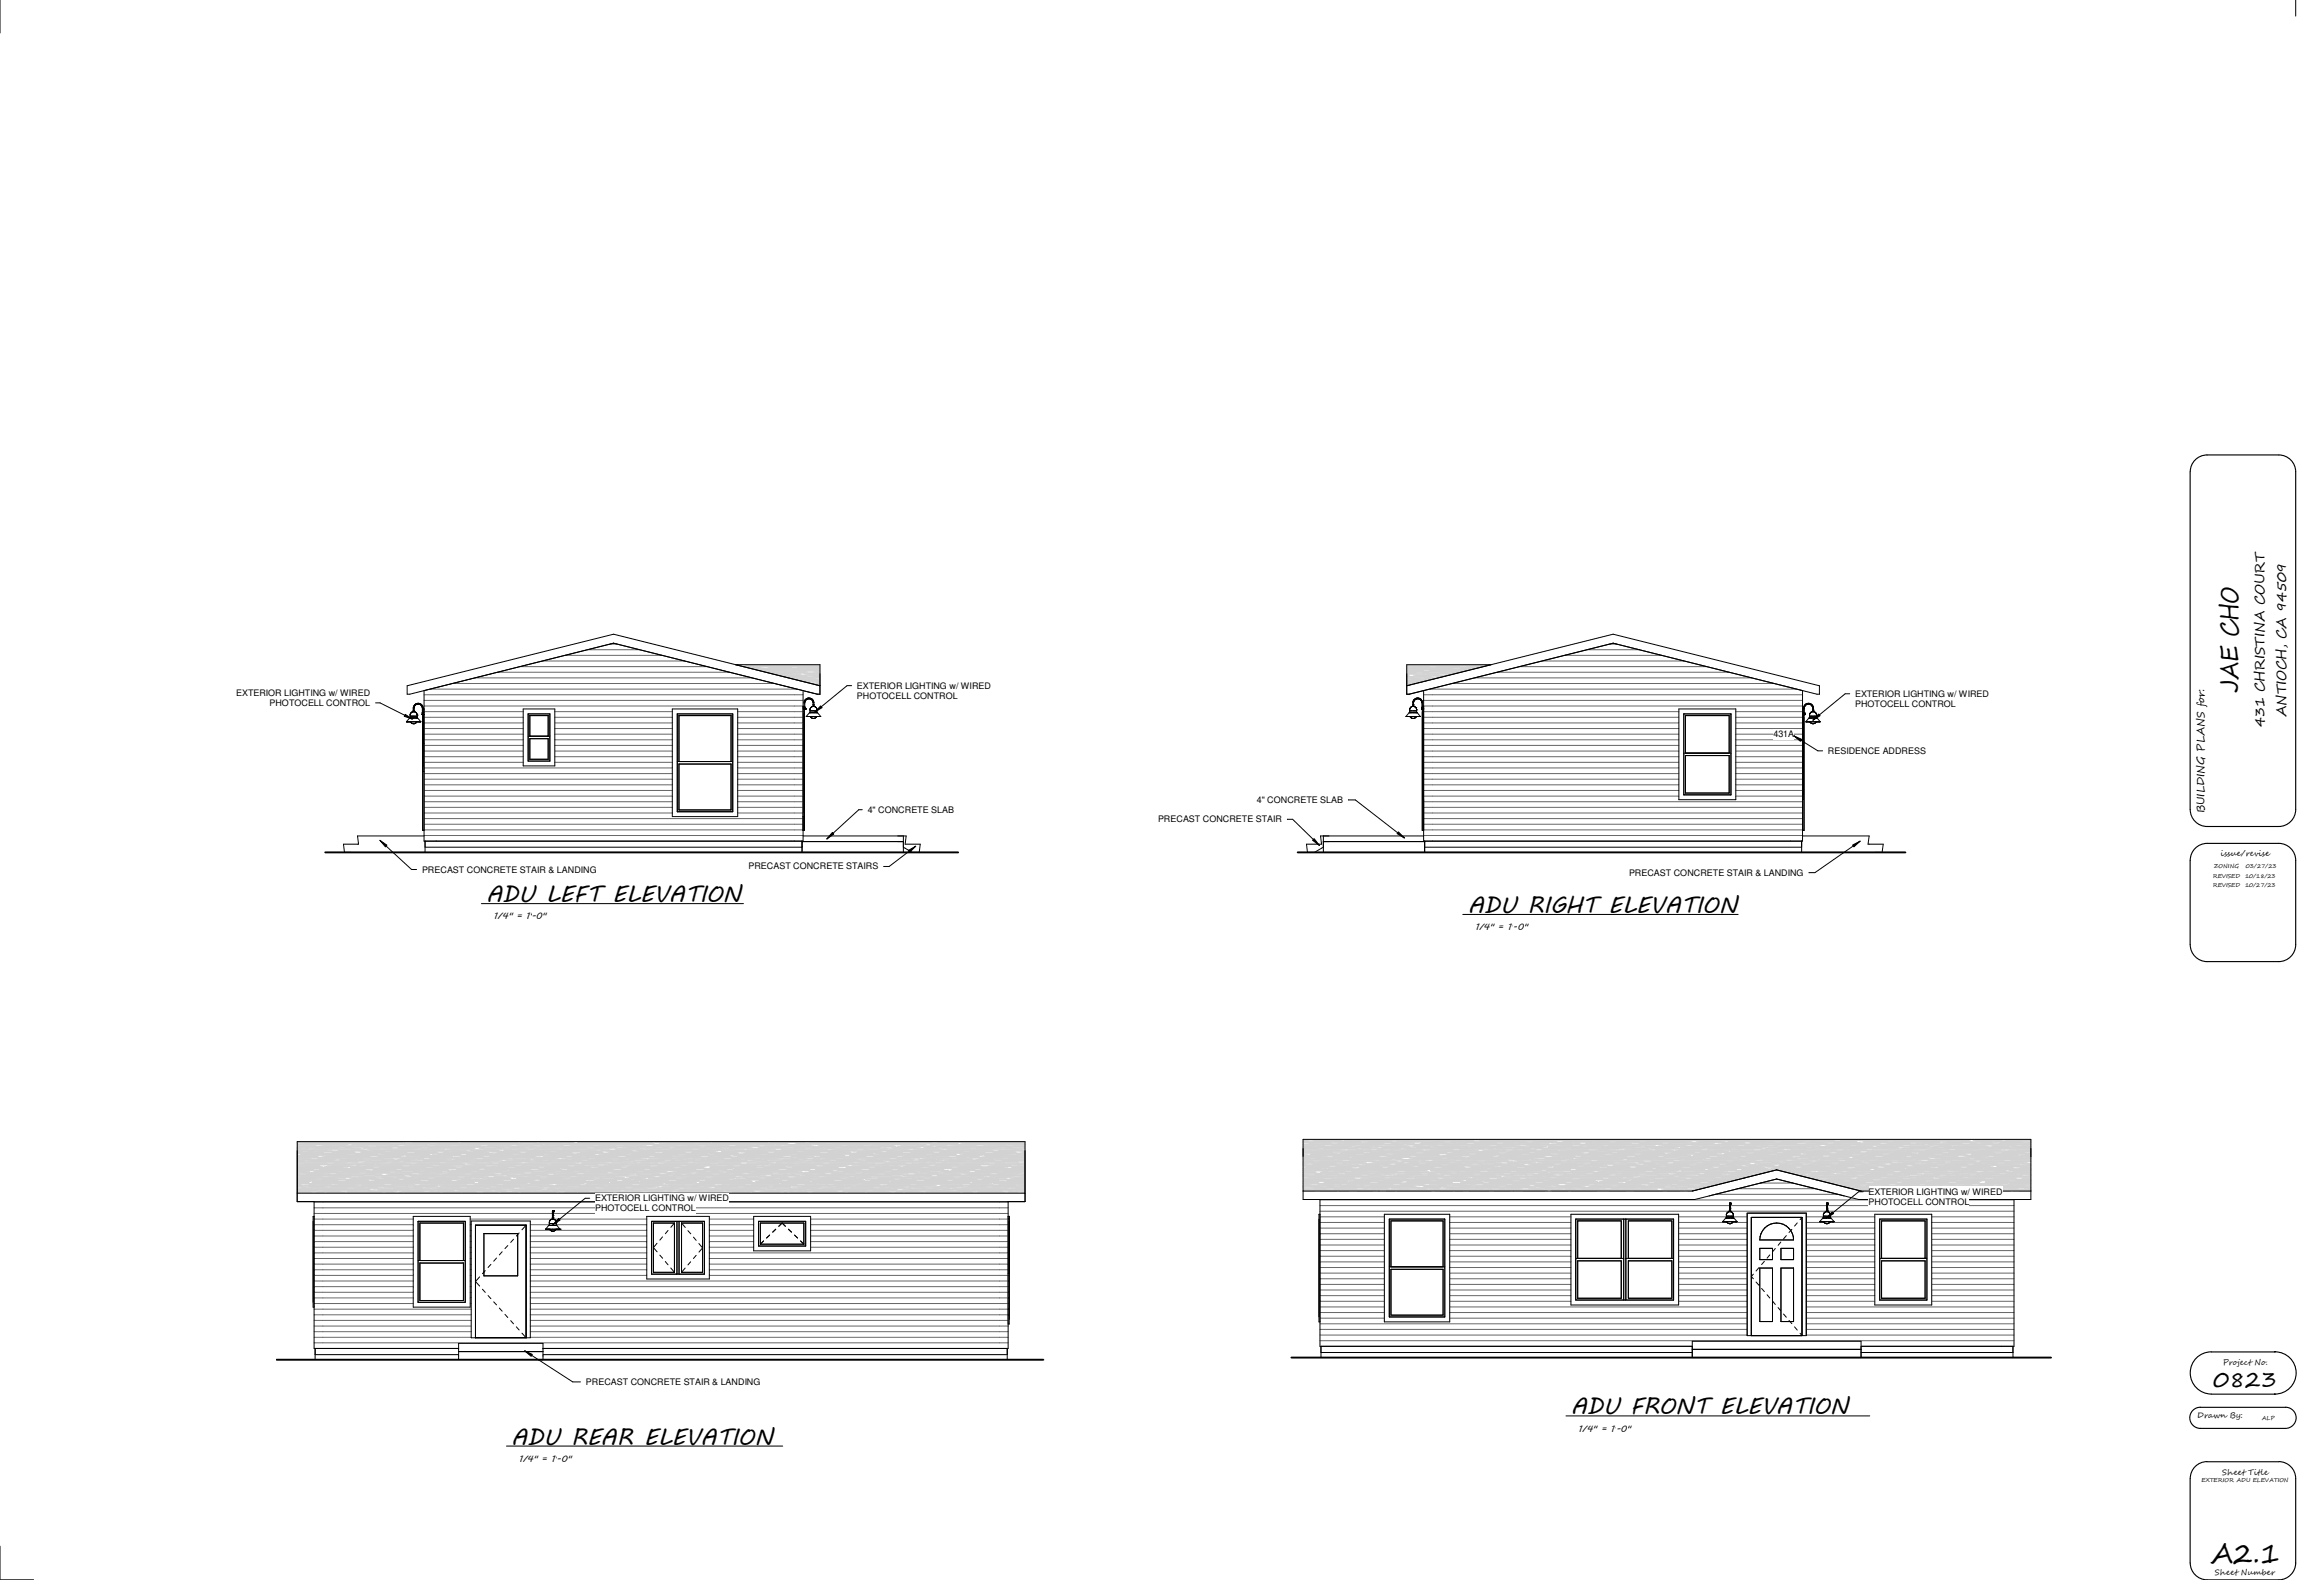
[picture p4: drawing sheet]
<svg xmlns="http://www.w3.org/2000/svg" width="874mm" height="594mm" viewBox="0 0 874 594" stroke-linecap="round" stroke-linejoin="round" font-family="sans-serif">
<defs><g id="words">
<text font-size="10.2" x="831.5" y="587.7">A2.1</text>
<text font-size="9.2" x="842" y="260.6" transform="rotate(-90 842 260.6)">JAE CHO</text>
<g font-size="8.7">
<text x="183" y="339.2">ADU LEFT ELEVATION</text>
<text x="552.2" y="343.3">ADU RIGHT ELEVATION</text>
<text x="591" y="531.8">ADU FRONT ELEVATION</text>
<text x="192.4" y="543.2">ADU REAR ELEVATION</text>
</g>
<text font-size="8.1" x="832.7" y="521.5">0823</text>
<g font-size="5.1">
<text x="860" y="269.6" transform="rotate(-90 860 269.6)">ANTIOCH, CA 94509</text>
<text x="851.9" y="273.4" transform="rotate(-90 851.9 273.4)">431 CHRISTINA COURT</text>
</g>
<text font-size="4" x="829.3" y="305.7" transform="rotate(-90 829.3 305.7)">BUILDING PLANS for:</text>
<g font-size="3.4">
<text x="88.9" y="261.6">EXTERIOR LIGHTING w/ WIRED</text>
<text x="322.4" y="258.9">EXTERIOR LIGHTING w/ WIRED</text>
<text x="322.4" y="262.8">PHOTOCELL CONTROL</text>
<text x="697.8" y="262">EXTERIOR LIGHTING w/ WIRED</text>
<text x="101.3" y="265.4">PHOTOCELL CONTROL</text>
<text x="697.8" y="265.8">PHOTOCELL CONTROL</text>
<text x="667.1" y="277.1">431A</text>
<text x="687.6" y="283.4">RESIDENCE ADDRESS</text>
<text x="326.4" y="305.6">4&quot; CONCRETE SLAB</text>
<text x="472.7" y="301.9">4&quot; CONCRETE SLAB</text>
<text x="435.6" y="309.2">PRECAST CONCRETE STAIR</text>
<text x="158.7" y="328.1">PRECAST CONCRETE STAIR &amp; LANDING</text>
<text x="281.6" y="326.9">PRECAST CONCRETE STAIRS</text>
<text x="612.8" y="329.2">PRECAST CONCRETE STAIR &amp; LANDING</text>
<text x="185.9" y="345.6">1/4&quot; = 1'-0&quot;</text>
<text x="555.1" y="349.7">1/4&quot; = 1'-0&quot;</text>
<text x="702.9" y="449.2">EXTERIOR LIGHTING w/ WIRED</text>
<text x="223.9" y="451.6">EXTERIOR LIGHTING w/ WIRED</text>
<text x="223.9" y="455.5">PHOTOCELL CONTROL</text>
<text x="702.9" y="453.1">PHOTOCELL CONTROL</text>
<text x="220.4" y="520.7">PRECAST CONCRETE STAIR &amp; LANDING</text>
<text x="593.9" y="538.3">1/4&quot; = 1'-0&quot;</text>
<text x="195.4" y="549.6">1/4&quot; = 1'-0&quot;</text>
</g>
<g font-size="3">
<text x="835.3" y="322">issue/revise</text>
<text x="836.1" y="513.2">Project No.</text>
<text x="826.6" y="533.3">Drawn By:</text>
<text x="836" y="554.5">Sheet Title</text>
<text x="833.2" y="592.3">Sheet Number</text>
</g>
<g font-size="2.1">
<text x="832.8" y="326.4">ZONING</text>
<text x="844.8" y="326.4">03/27/23</text>
<text x="832.4" y="330.3">REVISED</text>
<text x="832.4" y="333.7">REVISED</text>
<text x="844.5" y="330.3">10/18/23</text>
<text x="844.5" y="333.7">10/27/23</text>
<text x="850.8" y="534">ALP</text>
<text x="828.1" y="557.3">EXTERIOR ADU ELEVATION</text>
</g>
</g></defs>
<g fill="none" stroke="#676767" stroke-width=".38">
<path d="M118.2 452h261M118.2 454.1h261M118.2 456.3h89.6M118.2 458.4h37.2M176.9 458.4h30.9M208.1 456.3h171.1M208.1 458.4h35.2M266.8 458.4h16.7M304.9 458.4h74.3M118.2 460.5h37.2M118.2 462.6h37.2M118.2 464.7h37.2"/>
<path d="M118.2 466.8h37.2M118.2 469h37.2M118.2 471.1h37.2M118.2 473.2h37.2M118.2 475.3h37.2M118.2 477.4h37.2M118.2 479.5h37.2M176.9 460.5h.3M176.9 462.6h.3M176.9 464.7h.3M176.9 466.8h.3M176.9 469h.3"/>
<path d="M176.9 471.1h.3M176.9 473.2h.3M176.9 475.3h.3M176.9 477.4h.3M176.9 479.5h.3M199.5 460.5h7.1M199.5 462.6h7.6M199.5 464.7h43.8M199.5 466.8h43.8M199.5 469h43.8M199.5 471.1h43.8M199.5 473.2h43.8"/>
<path d="M199.5 475.3h43.8M199.5 477.4h43.8M199.5 479.5h43.8M208.8 462.6h34.5M209.3 460.5h34M266.8 460.5h16.7M266.8 462.6h16.7M266.8 464.7h16.7M266.8 466.8h16.7M266.8 469h16.7M266.8 471.1h112.4M266.8 473.2h112.4"/>
<path d="M266.8 475.3h112.4M266.8 477.4h112.4M266.8 479.5h112.4M304.9 460.5h74.3M304.9 462.6h74.3M304.9 464.7h74.3M304.9 466.8h74.3M304.9 469h74.3M118.2 481.7h37.2M118.2 483.8h37.2M118.2 485.9h37.2M118.2 488h37.2"/>
<path d="M118.2 490.1h37.2M118.2 492.2h59M118.2 494.4h59M118.2 496.5h59M118.2 498.6h59M176.9 481.7h.3M176.9 483.8h.3M176.9 485.9h.3M176.9 488h.3M176.9 490.1h.3M199.5 481.7h179.7M199.5 483.8h179.7"/>
<path d="M199.5 485.9h179.7M199.5 488h179.7M199.5 490.1h179.7M199.5 492.2h179.7M199.5 494.4h179.7M199.5 496.5h179.7M199.5 498.6h179.7M118.2 500.7h59M118.2 502.8h59M118.2 504.9h261M199.5 500.7h179.7M199.5 502.8h179.7"/>
</g>
<g fill="none" stroke="#d2d2d2" stroke-width=".38">
<path d="M111.8 429.5h40.3M111.8 430h.4M111.8 430.6h80.5M111.8 431h29.3M111.8 431.5h20.7M111.8 432h15.9M111.8 432.6h11.2M111.8 433l158.2 .1M111.8 433.7h1.7M111.8 434.7h7.3M111.8 435.2h151.5M111.8 435.7h32.3"/>
<path d="M111.8 436.2h27.6M111.8 436.8h22.8M111.8 437.8h13.3M111.8 438.3l8.6 .1M111.8 438.9h3.9M111.8 439.9h9.4M111.8 429.6h3.2M111.8 430.3h5.3M111.8 431.7h1.5M111.8 432.4h3.7M111.8 433.8h8M111.8 434.5h10.2"/>
<path d="M111.8 435.9h.8M111.8 436.5l3 .1M111.8 437.9h.2M111.8 438.7h1.4M111.8 430.9h7.1M111.8 431.3h15.3M111.8 431.6h4.1M111.8 432h4.5M111.8 432.3h12.7M111.8 432.7h1.4M111.8 433.4h10.1M111.8 434.4h7.5"/>
<path d="M111.8 434.8h7.9M111.8 435.1h16.1M111.8 435.5h4.9M111.8 435.8h5.3M111.8 436.2h13.5M111.8 436.9h2.8M111.8 439h17M111.8 439.7h6.2M112 438.7h8.6M112.4 430.2h17.3M112.6 438h20.2M112.8 429.9h8.7"/>
<path d="M113 434.2h10.8M113.2 434.1h17.3M113.3 435.9h13M113.7 433.7h8.6M114.3 430h32.4M114.6 437.6h8.6M114.8 438.7h6.5M115 431.7h6.5M115.2 439.4h10.8M115.5 436.6h42.8M115.7 429.6h13M116.3 432.7h8.6"/>
<path d="M116.7 436.9h17.3M117.1 432.4h6.5M117.8 433.7h10.8M117.9 430.3h12.9M118.4 432h17.3M118.9 431.6h8.6M119.3 435.8h17.3M119.7 435.5h8.7M120 438.9h10.8M120.2 439.7h17.3M121 430.9h17.3M121.2 434.7h32.4"/>
<path d="M121.5 433.8h6.4M121.9 434.8h17.2M122 438.7h12.9M122.2 431.7h12.9M122.3 434.4h8.7M122.8 438.7h17.2M123.2 438.3l62 .1M123.4 439.9h32.4M123.6 434.5h6.5M123.6 429.9h17.3M124.3 432.4h13M124.5 433.7h17.3"/>
<path d="M124.9 433.4h8.7M125.3 437.6h17.3M126 434.2h32.4M127.1 432.7h17.3M127.3 432.6h10.8M127.5 432.3h8.6M127.9 435.9h6.5M128.1 439.4h32.4M128.4 436.2h8.6M128.7 433.8h12.9M129.5 437.8h10.8M129.7 431.6h17.2"/>
<path d="M130.1 431.3h8.6M130.3 429.6h6.4M130.5 435.5h17.3M130.8 433.7h32.3M130.8 434.5h13M131 435.1h8.6M131.8 439h8.7M132 432h10.8M132.4 430.3h6.5M132.7 430.2h8.6M132.9 438.9h32.4M133.1 434.4h17.3"/>
<path d="M133.6 434.1h8.6M134.4 438h28.2M135.1 435.9h13M135.7 433.4h17.3M136.6 438.7h6.4M136.7 431.7h6.5M136.8 431.5h10.8M137 436.9h8.6M137.5 429.6h12.9M138.3 432.3h17.3M138.7 432h8.7M138.9 432.4h6.5"/>
<path d="M138.9 436.8h10.8M139.1 436.2h17.3M139.6 430.3h13M139.6 435.8h8.7M140.3 432.6h32.3M140.5 439.7h8.6M140.9 431.3h17.3M141.3 430.9h8.6M141.6 431h144.6M141.8 435.1h17.2M142.2 434.8h8.6M142.4 437.8h32.4"/>
<path d="M142.6 439h17.3M143 438.7h8.7M143.2 433.8h6.5M143.5 430.2h17.2M143.7 436.2h10.8M143.8 438.7h12.9M143.9 431.7h13M143.9 429.9h8.7M144.4 434.1h17.2M144.8 433.7h8.6M145 432h32.4M145.4 434.5h6.4"/>
<path d="M145.6 437.6h8.7M146.1 432.4h12.9M147.4 432.7h8.6M147.8 436.9h17.3M148.5 435.7h10.8M149.5 432h17.3M149.7 435.9h6.5M149.7 431.5h32.4M149.9 431.6h8.7M150.4 433.8h13M150.4 435.8h17.3M150.8 435.5h8.7"/>
<path d="M151 430h10.8M151.3 439.7h17.2M151.9 436.8h32.4M152 429.6h6.5M152.1 430.9h17.3M152.6 434.5h12.9M153 434.8h17.3M153.4 434.4h8.7M153.8 438.7h17.3M154.2 430.3h6.5M154.7 429.9h17.3M155.6 433.7h17.2"/>
<path d="M156 433.4h8.6M156.4 437.6h17.3M156.7 436.2h32.3M156.9 435.9h12.9M157.9 434.7h10.8M158.2 432.7h17.2M158.3 438.7h6.5M158.5 431.7h6.5M158.6 432.3h8.6M159.2 429.6h13M159.5 436.2h8.6M160.1 439.9h10.8"/>
<path d="M160.3 439.3l-48.5 .1M160.5 439.4h20.1M160.7 432.4h6.4M160.7 431.6h17.3M161.2 431.3h8.6M161.4 430.3h12.9M161.4 435.7h32.4M161.6 435.5h17.3M162.1 435.1h8.6M162.7 434.2h10.8M162.9 439h8.6M163.4 438h42.8"/>
<path d="M163.8 430.2h8.6M164 430h32.4M164.2 434.4h17.3M164.6 434.1h8.7M164.8 439.4h10.8M165 433.8h6.4M165.5 438.7h13M165.7 431.7h12.9M166.8 433.4h17.3M167.1 434.5h6.5M167.4 433.7h10.8M167.9 432.4h12.9"/>
<path d="M168.1 436.9h8.6M169.4 432.3h17.2M169.6 438.9h10.8M169.8 432h8.7M170.3 436.2h17.2M170.7 435.8h8.6M170.9 434.7h32.4M171.4 435.9h6.5M171.5 439.7h8.7M172 431.3h17.3M172.2 433.8h12.9M172.4 430.9h8.7"/>
<path d="M172.8 435.1h17.3M173.1 439.9h32.3M173.3 434.8h8.6M173.7 439h17.3M173.8 429.6h6.5M174.2 438.7h8.6M174.3 434.5h13M174.6 430.2h17.3M175 429.9h8.6M175.4 434.1h17.3M175.6 434.2h32.4M175.9 433.7h8.6"/>
<path d="M175.9 430.3h6.5M176.7 437.6h8.7M177 432.6h10.7M177.8 439.4h32.4M178.5 432.7h8.6M178.6 435.9h13M178.9 436.9h17.3M179.1 437.8h10.8M180.1 438.7h6.5M180.3 431.7h6.4M180.4 433.7h32.4M180.6 432h17.3"/>
<path d="M181 429.6h12.9M181.1 431.6h8.6M181.5 435.8h17.3M181.7 432h10.8M181.9 435.5h8.6M182.3 439.7h17.3M182.4 432.4h6.5M182.5 438.9h32.4M183.1 430.3h13M183.2 430.9h17.3M184.1 434.8h17.2M184.5 434.4h8.6"/>
<path d="M185 438.7h17.2M185.4 438.3l133.6 .1M185.8 429.9h17.3M186.4 431.5h10.8M186.6 433.7h17.3M186.7 433.8h6.5M187.1 433.4h8.6M187.3 438.7h12.9M187.5 431.7h12.9M187.5 437.6h17.3M188.6 436.8h10.8M188.9 434.5h6.5"/>
<path d="M189.3 432.7h17.2M189.6 432.4h13M189.7 432.3h8.6M189.9 432.6h32.4M190.5 436.2h8.7M191.9 431.6h17.2M192.1 437.8h32.4M192.3 431.3h8.6M192.7 435.5h17.3M193.1 435.1h8.7M193.2 435.9h6.5M193.3 436.2h10.8"/>
<path d="M193.9 433.8h13M194 439h8.6M194.4 430.6h48.4M194.6 432h32.4M194.9 430.2h8.6M195.3 434.4h17.3M195.5 429.6h6.5M195.7 434.1h8.7M196.1 434.5h12.9M196.6 437.3h-84.8M196.8 437.3h188.8M197.7 430.3h6.5"/>
<path d="M197.9 433.4h17.3M198.1 435.7h10.8M199.2 436.9h8.6M199.4 431.5h32.4M200.4 435.9h13M200.5 432.3h17.3M200.7 430h10.8M200.9 432h8.6M201.3 436.2h17.3M201.5 436.8h32.4M201.8 435.8h8.6M201.8 438.7h6.5"/>
<path d="M202 431.7h6.5M202.6 439.7h8.7M202.7 429.6h13M203.1 431.3h17.2M203.5 430.9h8.6M203.9 435.1h17.3M204.2 432.4h6.5M204.4 434.8h8.6M204.8 439h17.3M204.9 430.3h12.9M205.2 438.7h8.7M205.7 430.2h17.2"/>
<path d="M206.1 429.9h8.6M206.3 436.2h32.4M206.5 434.1h17.3M207 433.7h8.6M207.6 434.7h10.8M207.8 437.6h8.7M208.5 433.8h6.5M209 438.7h13M209.2 431.7h13M209.5 432.7h8.7M209.8 439.9h10.8M210 436.9h17.2"/>
<path d="M210.7 434.5h6.4M210.9 439.3l-28.7 .1M211.1 435.7h32.4M211.2 439.4h13M211.4 432.4h12.9M211.7 432h17.3M212.1 431.6h8.7M212.3 434.2h10.8M212.6 435.8h17.2M213 435.5h8.7M213.4 439.7h17.3M213.7 430h32.3"/>
<path d="M214.3 430.9h17.3M214.5 439.4h10.8M215 435.9h6.4M215.2 434.8h17.3M215.6 434.4h8.6M215.7 433.8h12.9M216 438.7h17.3M216.2 429.5h-61M216.9 429.9h17.2M217.1 433.7h10.8M217.3 429.6h6.5M217.3 429.5h133"/>
<path d="M217.8 433.7h17.2M217.8 434.5h13M218.2 433.4h8.6M218.6 437.6h17.3M219.2 438.9h10.8M219.5 430.3h6.4M220.3 432.7h17.3M220.6 434.7h32.3M220.8 432.3h8.6M221.7 436.2h8.6M222.2 435.9h12.9M222.7 439.9h32.4"/>
<path d="M222.9 431.6h17.3M223.4 431.3h8.6M223.6 438.7h6.5M223.8 431.7h6.5M223.8 435.5h17.3M224.2 435.1h8.7M224.5 429.6h12.9M224.7 439.3l29.3 .1M225.1 439h8.6M225.3 434.2h32.4M225.9 432.4h6.5M226 430.2h8.6"/>
<path d="M226.4 434.4h17.3M226.6 432.6h10.8M226.7 430.3h12.9M226.8 434.1h8.7M227.5 439.4h32.3M228.8 437.8h10.8M229 433.4h17.3M230 433.7h32.4M230.3 433.8h6.4M230.3 436.9h8.6M230.8 438.7h13M231 431.7h12.9"/>
<path d="M231.4 432h10.7M231.6 432.3h17.2M232 432h8.6M232.2 438.9h32.4M232.4 434.5h6.5M232.5 436.2h17.2M232.9 435.8h8.6M233.1 432.4h13M233.7 439.7h8.7M234.1 431.3h17.3M234.6 430.9h8.6M235 435.1h17.3"/>
<path d="M235.5 434.8h8.6M235.9 439h17.3M236.1 431.5h10.8M236.3 438.7h8.6M236.7 435.9h6.5M236.8 430.2h17.2M237.2 429.9h8.6M237.4 433.8h13M237.6 434.1h17.3M238 433.7h8.7M238.3 436.8h10.7M238.5 436.5l-79.5 .1"/>
<path d="M238.9 437.6h8.7M239.1 429.6h6.4M239.6 432.6h32.3M239.6 434.5h13M240.6 432.7h8.7M241.1 436.9h17.3M241.2 430.3h6.5M241.7 437.8h32.4M242.8 432h17.3M243 436.2h10.8M243.2 431.6h8.7M243.7 435.8h17.2"/>
<path d="M243.9 435.9h13M244.1 435.5h8.6M244.3 432h32.4M244.5 439.7h17.3M245.4 438.7h6.4M245.4 430.9h17.3M245.5 431.7h6.5M245.6 430.5h10.8M246.3 429.6h12.9M246.3 434.8h17.2M246.7 434.4h8.6M247.1 438.7h17.3"/>
<path d="M247.7 432.4h6.5M247.8 435.7h10.8M248 429.9h17.3M248.4 430.3h13M248.8 433.7h17.3M249 431.5h32.4M249.3 433.4h8.6M249.7 437.6h17.3M250.4 430h10.8M251.2 436.8h32.4M251.4 432.7h17.3M251.9 432.3h8.6"/>
<path d="M252 433.8h6.5M252.6 438.7h12.9M252.7 431.7h13M252.7 436.2h8.7M254 431.6h17.3M254.2 434.5h6.4M254.5 431.3h8.6M254.7 439.4h21.1M254.9 432.4h12.9M254.9 435.5h17.3M255.3 435.1h8.6M255.9 436.2h32.4"/>
<path d="M256.2 439h8.6M257 430.2h8.7M257.3 434.7h10.8M257.5 434.4h17.2M257.9 434.1h8.6M258.5 435.9h6.5M259.2 433.8h13M259.4 439.9h10.8M260.1 433.4h17.2M260.7 435.7h32.4M260.8 429.6h6.5M261.4 434.5h12.9"/>
<path d="M261.4 436.9h8.6M262 434.2h10.8M262.7 432.3h17.2M263 430.3h6.5M263.1 432h8.6M263.3 430h32.4M263.5 435.2h34.7M263.5 436.2h17.3M263.9 435.8h8.7M264.2 439.4h10.8M264.8 439.7h8.7M265.3 431.3h17.2"/>
<path d="M265.7 435.9h12.9M265.7 430.9h8.6M266.1 435.1h17.3M266.5 434.8h8.7M266.7 433.7h10.8M267 439h17.2M267.1 438.7h6.5M267.3 431.7h6.5M267.4 438.7h8.7M267.8 430.2h17.3M268 429.6h13M268.3 429.9h8.6"/>
<path d="M268.7 434.1h17.3M268.9 438.9h10.8M269.2 433.7h8.6M269.5 432.4h6.4M270 437.6h8.6M270.2 430.3h12.9M270.2 434.7h32.4M271.3 433l114.3 .1M271.7 432.7h8.7M272.2 436.9h17.2M272.4 439.9h32.4M273.8 433.8h6.4"/>
<path d="M273.9 432h17.3M274.3 438.7h13M274.3 431.6h8.7M274.5 431.7h12.9M274.7 435.8h17.3M275 434.2h32.3M275.2 435.5h8.6M275.6 439.7h17.3M275.9 434.5h6.5M276.1 439.3h101.9M276.3 432.6h10.8M276.5 430.9h17.3"/>
<path d="M276.6 432.4h13M277.1 439.4h32.4M277.3 434.8h17.3M277.8 434.4h8.6M278.2 438.7h17.3M278.4 437.8h10.8M279.1 429.9h17.2M279.7 433.7h32.4M279.9 433.7h17.3M280.2 435.9h6.5M280.4 433.4h8.6M280.8 437.6h17.3"/>
<path d="M281 433.8h12.9M281 432h10.8M281.2 436.5l-42.3 .1M281.9 438.9h32.3M282.4 436.6h20.2M282.5 432.7h17.3M282.6 429.6h6.5M283 432.3h8.6M283.1 434.5h13M283.8 436.2h8.6M284.7 430.3h6.5M285.1 431.6h17.3"/>
<path d="M285.5 431.3h8.7M285.7 431.5h10.8M286 435.5h17.2M286.4 435.1h8.6M286.9 431h50M287.3 439h8.6M287.4 435.9h13M287.9 436.8h10.8M288.1 430.2h8.7M288.5 434.4h17.3M288.9 438.7h6.5M289 434.1h8.6"/>
<path d="M289.1 431.7h6.4M289.2 432.6h32.4M289.8 429.6h12.9M291.2 433.4h17.2M291.2 432.4h6.5M291.4 437.8h32.4M291.9 430.3h13M292.4 436.9h8.7M292.7 436.2h10.7M293.8 432.3h17.2M294 432h32.3M294.2 432h8.6"/>
<path d="M294.6 436.2h17.3M295 435.8h8.7M295.5 433.8h6.5M295.9 439.7h8.6M296.1 438.7h12.9M296.2 431.7h13M296.3 431.3h17.3M296.8 430.9h8.6M297.2 435.1h17.3M297.4 435.7h10.8M297.6 434.8h8.7M297.7 434.5h6.5"/>
<path d="M298.1 439h17.2M298.4 432.4h13M298.5 438.7h8.6M298.7 431.5h32.4M298.9 430.2h17.3M299.3 429.9h8.7M299.8 434.1h17.3M299.8 435.2h50M300 430h10.8M300.2 433.7h8.7M300.9 436.8h32.3M301.1 437.6h8.6"/>
<path d="M302 435.9h6.5M302.7 433.8h13M302.8 432.7h8.6M303.2 436.9h17.3M303.7 436.5l28.7 .1M304.3 429.6h6.5M304.9 434.5h12.9M305 432h17.2M305.4 431.6h8.6M305.6 436.2h32.4M305.8 435.8h17.3M306.1 430.5l-49.5 .1"/>
<path d="M306.3 435.5h8.6M306.5 430.3h6.5M306.7 439.7h17.3M306.9 434.7h10.8M307.6 430.9h17.2M308.4 434.8h17.3M308.9 434.4h8.6M309.1 439.9h10.8M309.2 435.9h13M309.3 438.7h17.3M310.1 429.9h17.3M310.4 435.7h32.4"/>
<path d="M310.6 438.7h6.5M310.8 431.7h6.5M311 433.7h17.3M311.4 433.4h8.7M311.5 429.6h13M311.7 434.2h10.8M311.9 437.6h17.2M313 430h32.4M313 432.4h6.4M313.6 432.7h17.3M313.7 430.3h12.9M313.8 439.4h10.8"/>
<path d="M314 432.3h8.7M314.9 436.2h8.7M316.2 431.6h17.3M316.4 433.7h10.8M316.6 431.3h8.6M317.1 435.5h17.2M317.3 433.8h6.5M317.5 435.1h8.6M317.8 438.7h13M318 431.7h13M318.3 439h8.7M318.6 438.9h10.8"/>
<path d="M319.2 430.2h8.7M319.4 434.5h6.5M319.7 434.4h17.2M319.9 434.7h32.4M320.1 434.1h8.6M320.2 432.4h12.9M320.5 438.3h48.4M322 439.9h32.4M322.2 433.4h17.3M323.6 436.9h8.6M323.8 435.9h6.4M324.5 433.8h12.9"/>
<path d="M324.6 434.2h32.4M324.8 432.3h17.3M325.2 432h8.7M325.7 436.2h17.3M325.9 432.6h10.8M326.1 429.6h6.5M326.1 435.8h8.7M326.6 434.5h13M326.8 439.4h32.4M327 439.7h8.6M327.4 431.3h17.3M327.9 430.9h8.6"/>
<path d="M328.1 437.8h10.8M328.3 430.3h6.4M328.3 435.1h17.3M328.7 434.8h8.7M329.1 439h17.3M329.4 433.7h32.3M329.6 437.9l-122.7 .1M329.6 438.7h8.6M330 430.2h17.3M330.2 438h20.2M330.5 429.9h8.6M330.7 432h10.8"/>
<path d="M330.9 434.1h17.2M331 435.9h12.9M331.3 433.7h8.6M331.5 438.9h32.4M332.2 437.6h8.6M332.4 438.7h6.5M332.6 431.7h6.4M333.1 436.6h42.8M333.3 429.6h12.9M333.9 432.7h8.6M334.3 436.9h17.3M334.7 432.4h6.5"/>
<path d="M335.4 431.5h10.8M335.4 430.3h13M336 432h17.3M336.5 431.6h8.6M336.9 435.8h17.3M337.4 435.5h8.6M337.6 436.8h10.8M337.6 431h13.3M337.8 439.7h17.2M338.7 430.9h17.2M338.9 432.6h32.4M339 433.8h6.5"/>
<path d="M339.5 434.8h17.3M339.6 438.7h13M339.8 431.7h12.9M339.9 434.4h8.7M340.4 438.7h17.2M341 437.8h32.4M341.2 434.5h6.5M341.2 429.9h17.3M341.9 432.4h13M342.1 433.7h17.3M342.3 436.2h10.8M342.5 433.4h8.7"/>
<path d="M343 437.6h17.3M343.6 432h32.4M344.7 432.7h17.2M345.1 432.3h8.7M345.5 435.9h6.5M346 436.2h8.6M346.2 433.8h13M347.1 435.7h10.8M347.3 431.6h17.3M347.7 431.3h8.7M347.9 429.6h6.4M348.1 435.5h17.3"/>
<path d="M348.4 431.5h32.3M348.4 434.5h13M348.6 435.1h8.6M349.5 439h8.6M349.7 430h10.8M350 430.3h6.5M350.3 430.2h8.6M350.5 436.8h32.4M350.6 435.2h12.9M350.7 434.4h17.3M351.2 434.1h8.6M352 438h28.2"/>
<path d="M352.2 431h33.4M352.7 435.9h13M353.3 433.4h17.3M354.2 438.7h6.4M354.3 431.7h6.5M354.6 436.9h8.7M355 429.6h13M355.3 436.2h30.3M355.9 432.3h17.3M356.4 432h8.6M356.5 432.4h6.5M356.6 434.7h10.8"/>
<path d="M356.8 436.2h17.3M357.2 430.3h13M357.2 435.8h8.6M358.1 439.7h8.6M358.5 431.3h17.3M358.7 439.9h10.8M358.9 430.9h8.7M359.4 435.1h17.2M359.8 434.8h8.6M360 435.7h25.6M360.3 439h17.2M360.7 438.7h8.6"/>
<path d="M360.8 433.8h6.5M361.1 430.2h17.3M361.3 434.2h10.8M361.4 438.7h12.9M361.5 431.7h13M361.5 429.9h8.7M361.9 434.1h17.3M362.4 433.7h8.7M362.6 430h23M363 434.5h6.4M363.3 437.6h8.6M363.5 439.4h10.8"/>
<path d="M363.7 432.4h12.9M364.8 435.2h20.8M365 432.7h8.6M365.4 436.9h17.3M366.1 433.7h10.8M367.2 432h17.2M367.3 435.9h6.5M367.6 431.6h8.6M368 433.8h13M368 435.8h17.3M368.2 438.9h10.8M368.4 435.5h8.7"/>
<path d="M368.9 439.7h16.7M369.5 434.7h16.1M369.6 429.6h6.5M369.7 430.9h15.9M370.2 434.5h12.9M370.6 434.8h15M371.1 434.4h8.6M371.5 438.7h14.1M371.7 439.9h13.9M371.8 430.3h6.4M371.9 438.3h13.7M372.3 429.9h13.3"/>
<path d="M373.2 433.7h12.4M373.6 433.4h8.7M374.1 437.6h11.5M374.3 434.2h11.3M374.5 435.9h11.1M375.6 432.6h10M375.8 432.7h9.8M375.9 438.7h6.5M376.1 431.7h6.5M376.2 432.3h8.7M376.4 439.4h9.2M376.6 436.5h9"/>
<path d="M376.8 429.6h8.8M377.1 436.2h8.5M377.7 437.8h7.9M378.2 432.4h6.5M378.4 431.6h7.2M378.8 431.3h6.8M379 430.3h6.6M379 433.7h6.6M379.2 435.5h6.4M379.7 435.1h5.9M380.3 432h5.3M380.5 439h5.1"/>
<path d="M381 438h4.6M381.2 438.9h4.4M381.4 430.2h4.2M381.8 434.4h3.8M382.3 434.1h3.3M382.6 433.8h3M383.1 438.7h2.5M383.3 431.7h2.3M384.4 433.4h1.2M384.7 434.5h.9M385.1 431.5h.5M385.4 432.4h.2"/>
<path d="M385.6 429.5h-33.1M385.6 430.5l-77.6 .1M385.6 439.3l-7.5 .1M111.8 440.4h4.7M111.8 441.5h29.8M111.8 442h25M111.8 442.5h20.2M111.8 443.1h15.5M111.8 443.6h60.4M111.8 444.1h6M111.8 444.6h4.5M111.8 445.6h240.6"/>
<path d="M111.8 446.2h2.1M111.8 446.7h31.9M111.8 447.2h27.1M111.8 447.8h22.4M111.8 448.3h17.7M111.8 440.1h5.7M111.8 440.8h116.7M111.8 441.4h31.8M111.8 442.2h42M111.8 442.8h80.1M111.8 444.2h5M111.8 445h43.8"/>
<path d="M111.8 446.4h11.5M111.8 447l50.3 .1M111.8 447.8h16.1M111.8 448.4h9.8M111.8 440h14.4M111.8 441.1h11.8M111.8 441.8h1M111.8 443.2h6.6M111.8 443.9h15.3M111.8 445.3h1.4M111.8 446h10.1M111.8 447.4h7.9"/>
<path d="M111.8 448.1h4.9M111.8 448.5h5.3M112.6 445.2h10.8M112.8 442.5h8.7M113.9 441h32.4M115 441.8h17.2M116.1 446.2h32.4M116.3 445.3h8.6M117.3 444.6h49.5M117.5 444.2h42.8M118 440.4h133M119.1 440.1h6.5"/>
<path d="M119.3 448.5h17.3M119.7 448.1h8.7M121.5 443.2h8.6M121.9 447.4h17.2M122.1 444.1h10.8M123.3 448.4h6.5M123.6 442.5h17.3M124 446.4h122.7M124.9 446h8.7M125.6 445.2h32.3M126.3 440.1h12.9M126.7 441.1h8.6"/>
<path d="M127.1 445.3h17.3M128.3 447.8h12.9M129.2 440h8.7M130.1 443.9h8.6M130.4 448.4h13M130.5 448.1h17.3M131.6 443.1h10.8M132.2 443.2h17.3M133.8 448.3h10.8M135.1 444.1h32.3M135.3 441.8h8.6M135.7 446h17.3"/>
<path d="M136.4 442.5h10.8M137.5 441.1h17.2M138.5 447.8h10.8M139.6 448.5h8.7M140 440h17.3M140.9 440.1h6.5M140.9 443.9h17.3M141.1 442h10.8M141.8 447.8h29.3M142.2 447.4h8.6M143.3 447.2h10.8M143.9 442.5h8.7"/>
<path d="M144.4 446.7h48.9M144.6 443.1h32.4M145 448.4h6.5M145.2 441.4h41.9M145.9 441.5h10.8M146.1 441.8h17.3M146.7 448.3h32.4M147.4 445.3h8.6M148.1 440.1h12.9M149.3 442.5h32.4M150.4 448.5h17.3M150.6 441h10.8"/>
<path d="M150.8 448.1h8.7M151.5 447.8h32.4M152.2 448.4h12.9M152.6 443.2h8.6M152.8 446.2h10.8M153 447.4h17.3M154.1 442h32.3M154.6 442.2h121.9M154.7 442.5h17.3M156 445h42.3M156 446h8.6M156.2 447.2h32.4"/>
<path d="M157.7 441.1h8.7M158.2 445.3h17.2M158.8 441.5h32.4M160.3 440h8.7M160.7 444.2h79.5M161.2 443.9h8.6M161.6 448.1h17.3M162.3 445.2h10.8M162.5 447h20.1M162.6 440.1h6.5M163.4 443.2h17.2M163.6 441h32.4"/>
<path d="M165.7 446.2h32.4M166.4 441.8h8.6M166.8 448.4h6.5M166.8 446h17.3M167 444.6h11.5M168.5 441.1h17.3M169.8 440.1h13M170.7 448.5h8.6M171.1 440h17.3M171.7 444.1h10.8M171.8 447.8h21.1M172 443.9h17.3"/>
<path d="M172.4 443.6h152.4M173.3 447.4h8.6M174 448.4h12.9M175 442.5h8.6M175.2 445.2h32.4M177.2 441.8h17.2M178.5 445.3h8.6M180 444.6h49M181.3 443.1h10.8M181.5 448.5h17.3M181.9 448.1h8.6M183.4 448.3h10.8"/>
<path d="M183.6 443.2h8.7M184.1 447.4h17.2M184.2 447l28.4 .1M184.4 440.1h6.5M184.7 444.1h32.4M185.8 442.5h17.3M186 442.5h10.8M187.1 446h8.6M188.2 447.8h10.8M188.4 441.4h28.9M188.6 448.4h6.4M188.8 441.1h8.6"/>
<path d="M189.3 445.3h17.2M190.8 442h10.7M191.4 440h8.7M191.6 440.1h13M192.3 443.9h8.6M192.7 448.1h17.3M192.9 447.2h10.8M193 442.8h41.9M193.1 447.8h101.9M194.2 443.1h32.4M194.4 443.2h17.3M195.5 441.5h10.8"/>
<path d="M195.7 446.7h189.9M195.7 448.4h13M196.4 448.3h32.4M197.4 441.8h8.7M197.9 446h17.3M199 442.5h32.4M199.5 445h20.2M199.6 441.1h17.3M200.3 441h10.8M201.1 447.8h32.4M201.8 448.5h8.6M202.2 440h17.3"/>
<path d="M202.4 446.2h10.8M203.1 443.9h17.2M203.7 442h32.4M204.4 447.4h8.6M205.9 447.2h32.4M206.1 442.5h8.6M206.2 440.1h6.4M208.2 441.8h17.3M208.4 441.5h32.4M209.5 445.3h8.7M210.3 448.4h6.5M211.9 445.2h10.8"/>
<path d="M212.6 448.5h17.2M213 448.1h8.7M213.2 447h12.9M213.2 441h32.4M213.4 440.1h12.9M214.7 443.2h8.7M215.2 447.4h17.3M215.4 446.2h32.4M216.9 442.5h17.2M217.5 448.4h13M217.7 441.4h21M218.2 446h8.6"/>
<path d="M219.9 441.1h8.7M220.3 445.3h17.3M220.8 445h28.7M221.4 444.1h10.8M222.5 440h8.6M223.4 443.9h8.6M223.8 448.1h17.3M224.9 445.2h32.4M225.5 443.2h17.3M227.9 440.1h6.5M228.6 441.8h8.6M229 446h17.3"/>
<path d="M229.6 444.6h32.4M230.1 440.8h41.9M230.7 441.1h17.3M230.9 443.1h10.8M232.1 448.4h6.4M232.9 448.5h8.6M233.1 448.3h10.8M233.3 440h17.3M234.1 443.9h17.3M234.4 444.1h32.3M235.1 440.1h13M235.5 447.4h8.6"/>
<path d="M235.7 442.5h10.8M236.6 442.8h20.1M237.2 442.5h8.6M237.8 447.8h10.8M239.3 448.4h12.9M239.4 441.8h17.2M239.4 441.4h121.8M240.4 442h10.8M240.6 445.3h8.7M240.9 444.2h42.1M242.6 447.2h10.8M243.7 448.5h17.2"/>
<path d="M243.9 443.1h32.4M244.1 448.1h8.6M245.2 441.5h10.7M245.8 443.2h8.7M246 448.3h32.4M246.3 447.4h17.2M247.4 446.4h20.1M248 442.5h17.3M248.6 442.5h32.4M249.3 446h8.6M249.7 440.1h6.5M249.9 441h10.8"/>
<path d="M250.2 445h42.8M250.8 447.8h32.4M251 441.1h8.6M251.4 445.3h17.3M252.1 446.2h10.8M253.2 440.4h48.3M253.4 442h32.3M253.6 440h8.6M253.8 448.4h6.5M254.5 443.9h8.6M254.9 448.1h17.3M255.5 447.2h32.4"/>
<path d="M256 447l-29.6 .1M256.6 443.2h17.3M256.7 447l123 .1M256.9 440.1h12.9M257 442.8h29.6M258.1 441.5h32.4M259.6 441.8h8.7M260.1 446h17.2M261 448.4h13M261.6 445.2h10.8M261.8 441.1h17.3M262.9 441h32.4"/>
<path d="M263.1 444.6h101.9M263.9 448.5h8.7M264.4 440h17.2M265 446.2h32.4M265.3 443.9h17.2M266.5 447.4h8.7M268.3 442.5h8.6M269.1 446.4h28.2M270.4 441.8h17.3M271.1 444.1h10.8M271.4 440.1h6.5M271.7 445.3h8.7"/>
<path d="M273 440.8h29M274.5 445.2h32.4M274.7 448.5h17.3M275.2 448.1h8.6M275.6 448.4h6.5M276.9 443.2h8.6M277.3 447.4h17.3M277.9 442.2h41.9M278.6 440.1h13M279.1 442.5h17.2M280.4 446h8.6M280.6 443.1h10.8"/>
<path d="M282.1 441.1h8.6M282.5 445.3h17.3M282.7 448.3h10.8M282.8 448.4h12.9M284 444.1h32.4M284.4 444.2h20.1M284.7 440h8.6M285.3 442.5h10.8M285.5 443.9h8.7M286 448.1h17.2M287.3 442.8h98.3M287.5 447.8h10.8"/>
<path d="M287.7 443.2h17.3M290.1 442h10.8M290.7 441.8h8.6M291.2 446h17.2M292.2 447.2h10.8M292.9 441.1h17.2M293.2 440.1h6.5M293.5 443.1h32.4M293.8 445h79.4M294.8 441.5h10.8M295 448.5h8.7M295.2 447.8h20.1"/>
<path d="M295.5 440h17.3M295.7 448.3h32.4M296.3 443.9h17.3M297.3 448.4h6.5M297.6 447.4h8.7M298.1 446.4h42.8M298.3 442.5h32.4M299.3 442.5h8.7M299.6 441h10.8M300.4 440.1h13M300.4 447.8h32.4M301.5 441.8h17.3"/>
<path d="M301.8 446.2h10.7M302.6 440.8h21M302.8 445.3h8.6M303 442h32.4M304.3 440.4h10.8M304.5 448.4h13M305.2 447.2h32.4M305.4 444.2h29M305.8 448.5h17.3M306.3 448.1h8.6M307.8 441.5h32.3M308 443.2h8.6"/>
<path d="M308.4 447.4h17.3M310.1 442.5h17.3M311.2 445.2h10.8M311.4 446h8.7M312.5 441h32.4M313.2 441.1h8.6M313.6 445.3h17.3M314.7 446.2h32.4M315 440.1h6.4M315.3 440.4h49.5M315.8 440h8.6M316.6 443.9h8.6"/>
<path d="M316.9 447.8h28.7M317.1 448.1h17.2M318.8 443.2h17.2M319.1 448.4h6.5M320.7 444.1h10.8M321.4 442.2h50M321.8 441.8h8.7M322.2 440.1h12.9M322.2 446h17.3M324 441.1h17.2M324.2 445.2h32.4M324.3 440.8h61.3"/>
<path d="M326.1 448.5h8.7M326.3 448.4h13M326.6 440h17.2M327.4 443.9h17.3M328.7 447.4h8.7M330.2 443.1h10.8M330.5 442.5h8.6M332.4 448.3h10.8M332.6 441.8h17.3M333.7 444.1h32.4M333.9 445.3h8.6M335 442.5h10.8"/>
<path d="M335.1 444.2h42.8M336.7 440.1h6.5M336.9 448.5h17.3M337.1 447.8h10.8M337.4 448.1h8.6M339.1 443.2h8.6M339.5 447.4h17.3M339.7 442h10.8M340.9 448.4h6.4M341.2 442.5h17.3M341.6 446.4h44M341.9 447.2h10.8"/>
<path d="M342.5 446h8.7M343.2 443.1h32.4M343.9 440.1h13M344.3 441.1h8.6M344.5 441.5h10.8M344.7 445.3h17.2M345.4 448.3h32.3M345.9 447.8h13M346.8 440h8.7M347.7 443.9h8.7M347.9 442.5h32.4M348.1 448.4h12.9"/>
<path d="M348.1 448.1h17.3M349.2 441h10.8M349.9 443.2h17.3M350.1 447.8h32.4M351.4 446.2h10.8M352.7 442h32.4M352.9 441.8h8.6M353.3 446h17.3M353.8 445.7h31.8M354.8 447.2h30.8M355 441.1h17.3M357.2 448.5h8.6"/>
<path d="M357.4 441.5h28.2M357.6 440h17.3M358.5 440.1h6.5M358.5 443.9h17.3M359.4 447.8h26.2M359.8 447.4h8.6M360.9 445.2h10.8M361.5 442.5h8.7M362.2 441h23.4M362.6 448.4h6.5M362.8 441.4h22.8M363.7 441.8h17.3"/>
<path d="M364.4 446.2h21.2M365 445.3h8.6M365.6 444.6h20M365.7 440.1h12.9M366.7 440.4h18.9M368 448.5h17.3M368.4 448.1h8.7M369.8 448.4h13M370.2 443.2h8.6M370.4 444.1h10.8M370.6 447.4h15M372.2 442.2h13.4"/>
<path d="M372.3 442.5h13.3M373.6 445h12M373.6 446h8.7M373.8 445.2h11.8M375.4 441.1h8.6M375.8 445.3h9.8M378 440h7.6M378.4 444.2h7.2M378.8 443.9h6.8M379.2 448.1h6.4M379.9 443.1h5.7M380.1 447h5.5"/>
<path d="M380.2 440.1h5.4M381 443.2h4.6M382.1 448.3h3.5M383.3 444.1h2.3M384 441.8h1.6M384.4 448.4h1.2M384.4 446h1.2M384.6 442.5h1M385.6 443.6h-60.1"/>
</g>
<g fill="none" stroke="#000" stroke-width=".38">
<path d="M111.8 429.3h273.8v22.5h-273.8zM111.8 448.6h273.8M118.2 451.8v55.2h54.3M118.2 457.4h-.4v34.1h.4M155.4 457.4h21.5v34.1h-21.5zM157.3 459.2h17.7v30.5h-17.7zM177.2 459.1h22.3v43.9h-22.3zM206.7 459.4l-.1 1.4M206.7 459.3v.1M206.8 459.1l-.1 .3M206.8 459v.1M207 458.8h.1"/>
<path d="M207.1 458.6h.1M207.3 458.5l-.5 .6M207.4 458.5h-.1M207.6 458.4l-.3 .1M207.7 458.4l-.2 .1M207.7 458.4h.5M207.8 458.4h.1M207.8 457.8h.1M207.8 457.8v.6M207.8 457.8h.4M207.8 455.4h.1M207.8 455.7h.1"/>
<path d="M207.8 455.5h.1M207.8 455.6h.1M207.8 457.1h.1M207.9 455.3h.1M207.9 455.3l-.1 2.5M207.9 455.3h.2M207.9 457.8h.1M207.9 458.4h.1M208 455.2h.1M208 457.8h.1M208.1 458.4h.1M208.1 455.3h.1"/>
<path d="M208.1 455.7h.1M208.1 455.5h.1M208.1 455.6h.1M208.1 457.1h.1M208.1 455.3l.1 3.1M208.2 458.4l.2 .1M208.2 458.4l.5 .2M208.6 458.5l.6 .7M208.9 458.8h.1M209 458.9v.1M209.1 459.1l.2 1.7M209.2 459.4h.1"/>
<path d="M209.3 459.7h.1M243.3 457.4h23.5v23.5h-23.5zM245.1 459.2h19.9v19.9h-19.9zM253.7 459.9h-7.9v18.5h7.9M253.7 459.9l-1.4 1.6M253.7 459.9v18.5M254.6 459.2v19.9M255.4 459.2v19.9M256.4 459.9h7.9v18.5h-7.9M256.4 459.9l1.4 1.6M256.4 459.9v18.5M283.5 457.4h21.4v12.9h-21.4z"/>
<path d="M285.3 459.2h17.8v9.3h-17.8zM379.2 451.8v55.2h-174.9M379.2 457.4h.4v40.4h-.4M157.3 474h17.7M157.9 474.9h16.4v14.1h-16.4zM157.9 474v-14.1h16.4v14.1M182 463.8h12.7v15.9h-12.7zM182.5 477.8l-1 1.1M184.7 475.4l-1.1 1.2M186.8 473l-1.1 1.2M188.9 470.7l-1.1 1.1M191 468.3l-1.1 1.2"/>
<path d="M193.2 466l-1.1 1.1M195.3 463.6l-1.1 1.2M197.9 460.7h-19v42.3M197.9 460.7v42.3l-1.6-1.7M197.9 460.7l-1.6 1.7M206.4 460.7h3.1l1.2 1.5h-5.5zM206.6 460.1h2.7M206.8 462.3l.7 .6 .9-.1M206.9 462.4h.1M207.1 462.6h.1M207.3 462.7l.2 .1M207.6 462.9h.1"/>
<path d="M208.3 462.9h-.1M208.5 462.8h.1M208.7 462.7h.1M208.8 462.6h.1M209 462.4h.1M209.1 462.3h.1M209.1 462.2h.1M209.1 462.2l-.7 .6M210.7 462.2h.1M247.1 467.5l-1.3 1.6 1.4 1.6M248.2 471.9l1.1 1.2M249.2 465.1l-1 1.2"/>
<path d="M250.3 474.3l1 1.3M251.3 462.7l-1 1.2M252.3 476.8l1.4 1.6M257.7 476.8l-1.3 1.6M258.8 462.7l1 1.2M259.8 474.4l-1 1.2M260.9 465.2l1 1.2M261.9 472l-1 1.2M262.9 467.6l1.4 1.6-1.4 1.6M286 467.8v-7.9h16.4v7.9M286 467.8h16.4M287.2 466.6l-1.2 1.2"/>
<path d="M289.5 464.4l-1.1 1.1M291.8 462.2l-1.1 1.1M292.9 461.1l1.3-1.2 1.2 1.2M296.6 462.2l1.1 1.1M298.9 464.4l1.1 1.1M301.2 466.6l1.2 1.2M379.2 478.8h.4M180.4 480.1l-1.5 1.7 1.5 1.8M181.5 484.8l1 1.1M183.6 487.1l1.1 1.2M185.7 489.5l1.1 1.1M187.8 491.8l1.1 1.2"/>
<path d="M189.9 494.2l1.1 1.2M192.1 496.6l1.1 1.1M194.2 498.9l1.1 1.2M118.5 509.3h54M118.5 507v4.3M172.5 508.2h31.8M172.5 505.1h31.8v6.2h-31.8zM204.3 509.3h174.6M378.9 507v4.3"/>
</g>
<path d="M104 511.3h288.5" fill="none" stroke="#000" stroke-width=".72"/>
<g fill="#fff">
<path d="M298.8 258.9h3.3v57.4h-3.3z"/>
<path d="M159.5 241.8h139.3v74.5h-139.3z"/>
<path d="M276.9 249.9h31.5v7.9h-31.5z"/>
</g>
<g fill="none" stroke="#676767" stroke-width=".38">
<path d="M161.8 259.1h138M170.3 257h121M178.8 254.9h104M187.2 252.8h87.2M195.7 250.6h70.2M204.2 248.5h53.2M212.6 246.4h36.4M221.1 244.3h19.4M229.6 242.2h2.4M159.5 261.2h142.6M159.5 263.3h142.6M159.5 265.5h142.6"/>
<path d="M159.5 267.6h37.3M159.5 269.7h37.3M159.5 271.8h37.3M159.5 273.9h37.3M159.5 276h37.3M159.5 278.2h37.3M208.7 267.6h44.2M208.7 269.7h44.2M208.7 271.8h44.2M208.7 273.9h44.2M208.7 276h44.2M208.7 278.2h44.2"/>
<path d="M277.5 267.6h24.6M277.5 269.7h24.6M277.5 271.8h24.6M277.5 273.9h24.6M277.5 276h24.6M277.5 278.2h24.6M159.5 280.3h37.3M159.5 282.4h37.3M159.5 284.5h37.3M159.5 286.6h37.3M159.5 288.7h93.4M159.5 290.9h93.4"/>
<path d="M159.5 293h93.4M159.5 295.1h93.4M159.5 297.2h93.4M159.5 299.3h93.4M208.7 280.3h44.2M208.7 282.4h44.2M208.7 284.5h44.2M208.7 286.6h44.2M277.5 280.3h24.6M277.5 282.4h24.6M277.5 284.5h24.6M277.5 286.6h24.6"/>
<path d="M277.5 288.7h24.6M277.5 290.9h24.6M277.5 293h24.6M277.5 295.1h24.6M277.5 297.2h24.6M277.5 299.3h24.6M159.5 301.4h93.4M159.5 303.6h93.4M159.5 305.7h93.4M159.5 307.8h142.6M159.5 309.9h142.6M159.5 312h142.6"/>
<path d="M159.5 314.1h142.6M277.5 301.4h24.6M277.5 303.6h24.6M277.5 305.7h24.6"/>
</g>
<g fill="none" stroke="#d2d2d2" stroke-width=".38">
<path d="M276.7 249.9h12.1M279.7 250.6h28.7M279.8 250.7h7.4M280.5 250.3h8.7M280.9 251h5.3M281.2 250.2h10.8M281.9 251.2h26.5M282.3 251.3h4.3M283.7 251.7h11.1M284 251.7h24.4M285 252h12M286.1 252.3h21.5"/>
<path d="M286.6 252.4h16.8M287.7 252.7h20.7M288.2 252.8h14.6M288.8 251.3h17.2M289.2 251h8.6M289.3 253.1h3.4M289.4 250.7h19M290.3 253.3h7.7M290.5 253.4h10.8M291.3 250.3h17.1M291.8 249.9h8.6M293.3 254.1h15.1"/>
<path d="M294.2 250.2h14.2M294.5 254.4h9.2M294.8 253.1h13.6M295 254.5h3.3M296.1 254.8h9.5M296.4 254.8l2.5 .1M297.4 252h11M297.8 255.2h9.1M297.8 251.7h8.7M298.7 255.4h9.7M298.9 255.5h8.9M299.2 255.6h8.1"/>
<path d="M300 251h8.4M300.6 255.9h7.8M300.7 255.9h7.7M300.9 254.8h7.5M301.3 254.5h7.1M301.7 256.2h6.7M302 256.2h2.3M302.3 253.3h6.1M302.6 249.9h5.8M302.9 256.4h5.5M302.9 253.4h5.5M303.4 256.6h1.4"/>
<path d="M304.5 256.9h3.9M304.8 257h3.6M304.9 257h3.5M305.8 254.4h2.6M306.2 257.3h2.2M306.5 252.4h1.9M306.9 256.6h1.5M307 257.5h1.4M307.1 252.8h1.3M307.2 254.8h1.2M307.3 257.5h1.1M307.3 256.2h1.1"/>
<path d="M307.6 257.6h.8M308.4 253.8h-16"/>
</g>
<g fill="none" stroke="#000" stroke-width=".38">
<path d="M276.7 249.9h31.7v11.1h-.9M298.8 258.9l3.3 .8v56.6h-142.6v-56.6M302.5 259.8l5 1.2M308.4 257.8l-77.6-19.3-77.6 19.3v3.2h.9l76.7-19.2 76.7 19.2M154.1 270h3l1.2 1.4h-5.4zM154.3 269.3h2.6M154.3 268.5v.1M154.4 271.4l.1 .1M154.5 271.5h.1M154.5 271.5l.8 .6M154.5 268.1v.1M154.6 271.6h.1"/>
<path d="M154.7 271.8h.1M154.8 267.8h.1M155.2 272h.9M155.2 267.6v.1M155.4 267h.4v.6M155.4 266.3h.1M155.5 266.1l-.1 .1M155.5 265.8h.1M155.6 267h.1M155.6 272.1h.1M155.6 265.5v.1M155.8 267.6l-.7 .1-.7 .6-.1 1.7"/>
<path d="M155.8 267.6l.9 .6M155.9 265.6l-.2 1.4M155.9 265.7l-.1 .1M155.9 265.2l-.2 .3M156 265.5h.1M156 267.6v.1M156 265.4l-.1 .2M156 265.3v.1M156.2 264.8l-.7 1.1-.1 1.7M156.2 267.7h.1M156.2 272h.1M156.2 264.8h.1"/>
<path d="M156.3 264.7l1.2-.3 1 .5M156.3 264.7l-.1 .1M156.3 267.8h.1M156.3 271.9l-.3 .2M156.3 271.9h.1M156.3 264.7h.1M156.5 265l-.5 .3M156.5 271.8h.1M156.5 264.9v.1M156.6 268.1l.2 .2M156.7 264.8a1.68 1.68 0 0 1 2 .7l.1 .3M156.7 264.8l-.2 .1"/>
<path d="M156.7 271.6h.1M156.8 268.3h.1M156.8 271.4l-.5 .5M156.8 264.8h-.1M156.8 268.3l.1 1.7M156.8 271.4h.1M156.8 268.5l.1 .1M156.9 264.5l-.2 .1M156.9 268.9h.1M157.2 264.7h-.1M157.4 264.7h.1M157.8 264.8h.1"/>
<path d="M157.8 264.5h.1M157.9 264.9h.1M158.2 264.7l.2 .1M158.5 265.2v.1M158.5 264.9l.1 .1M158.6 265l.2 .3M158.8 268.5h.1M158.8 265.8v2.8M158.8 265.8v.1M158.8 267.9h.3M158.8 268.6h.1M158.8 265.3l.3 .5v24.3h.4"/>
<path d="M158.8 268.6h.3M158.8 265.3h.1M158.8 266.1h.1M158.9 268.6h.1M158.9 266.3h.1M158.9 265.4h.1M158.9 267.9h.1M159 268.7h.1M159 268.7v43.5h.5M159 265.6v.2M159.1 267.9h.1M159.1 265.9v.1"/>
<path d="M159.1 268.6h.1M159.1 266.6h.4M159.1 279.5h.4M196.8 266.6h11.9v21.4h-11.9zM198.7 268.4h8.1v17.8h-8.1zM198.7 276.8h8.1M199.3 276.8v-7.7h6.9v7.7M199.3 277.7h6.9v7.8h-6.9zM252.9 266.6h24.6v40.4h-24.6zM254.8 268.4h20.8v36.8h-20.8zM302.1 266.6h.4M302.1 265.6h.3v1"/>
<path d="M302.4 266.5h.1M302.4 265.9h.4v.8M302.5 266.7h.1M302.5 266.6v40.4h-.4M302.5 265.9h.1M302.5 266.7h.2M302.6 266.7h.1M302.6 263.8h-.1M302.6 266.7v45.5h-.5M302.6 263.6l-.1 2.3M302.6 263.5v.1M302.7 266.7h.1"/>
<path d="M302.7 265.9h.1M302.8 266.5h.1M302.8 266.6h.1M302.8 266.6l-.1 .1M302.8 263.9h.1M302.8 263.2l-.2 .4M302.9 263.8h-.1M303.1 263.3l-.4 .8v1.8M303.1 263.3h.1M303.3 263.1l-.1 .1M303.3 262.8l-.6 .5M303.5 262.7l-.4 .2"/>
<path d="M303.6 262.9l-.5 .4M303.6 262.6h1.5M303.6 262.6l-.2 .2M303.7 262.5v.1M303.9 262.8l-.3 .1M304.2 262.5h-.1M304.3 262.7l-.6 .2M304.3 262.7v.1M304.3 262.8h.6M304.5 262.5h.1M304.5 268h3l1.2 1.4h-5.4zM304.7 267.3h2.6"/>
<path d="M304.7 266.7v.1M304.8 262.8h.1M304.8 266.4l-.1 1.6M304.8 269.4l.2 .2M304.8 262.5l.1 .1M304.9 262.8l.4 .3M304.9 269.5h.1M304.9 266.1l-.1 .3M305 269.7l.4 .3M305 269.6v.1M305.1 262.6v.1M305.1 262.7l.8 .7"/>
<path d="M305.2 263.1h.1M305.2 262.7l.2 .1M305.2 265.8h.1M305.3 270l.4 .1M305.3 263.1h.1M305.4 265.8l-.6 .5M305.4 263.1v.1M305.4 263.2l.1 .1M305.5 263.3l.2 .3M305.5 265.7l-.1 .1M305.6 263.3v.1M305.6 263.5l.1 .1"/>
<path d="M305.6 265.6v.1M305.7 263.6l.2 .4M305.7 263.6l.1 .2M305.7 263.1l.3 .5M305.8 265h.4M305.8 263.9v1.7M305.8 265.6h.4M305.8 265.6l-.3 .1M306 263.5v.2M306 265h.1M306 270.1h.1M306 263.7l.1 .2"/>
<path d="M306.1 263.8l.1 1.8M306.2 265.6l.2 .1M306.3 265.6l.8 .6M306.4 270.1h-.1M306.7 270h-.2M306.7 265.8h.1M306.8 269.8h.1M307 266v.1M307.1 269.6h.1M307.1 266.2l.2 .2M307.1 266.2h.1M307.2 269.4v.1"/>
<path d="M307.2 266.4l.1 1.6M307.2 269.4l-.7 .7h-.9M307.3 266.7h.1M307.3 266.9h.1M254.8 286.3h20.8M255.4 287.3h19.6v17.2h-19.6zM255.4 286.3v-17.2h19.6v17.2M159.5 314.3h-25l.4 3.1h-5.7l.4 3.1h2.6M159.9 318.6h141.8M159.9 316.3v4.2M301.7 316.3v4.2M301.7 316.4h38.1"/>
<path d="M302.1 314.3h38.8l-.4 3.1h5.7l-.4 3.1h-2.7l-3.3-1.9M339.8 314.3v6.2"/>
</g>
<path d="M122.3 320.5h238.1" fill="none" stroke="#000" stroke-width=".72"/>
<g fill="#fff">
<path d="M535.5 258.9h3.3v57.4h-3.3z"/>
<path d="M538.8 241.8h139.3v74.5h-139.3z"/>
<path d="M529.2 249.9h31.5v7.9h-31.5z"/>
</g>
<g fill="none" stroke="#676767" stroke-width=".38">
<path d="M537.8 259.1h138M546.3 257h121M554.8 254.9h104M563.2 252.8h87.2M571.7 250.6h70.2M580.2 248.5h53.2M588.6 246.4h36.4M597.1 244.3h19.4M605.6 242.2h2.4M535.5 261.2h142.6M535.5 263.3h142.6M535.5 265.5h142.6"/>
<path d="M535.5 267.6h96M535.5 269.7h96M535.5 271.8h96M535.5 273.9h96M535.5 276h96M535.5 278.2h96M652.9 267.6h25.2M652.9 269.7h25.2M652.9 271.8h25.2M652.9 273.9h25.2M652.9 276h25.2M652.9 278.2h25.2"/>
<path d="M535.5 280.3h96M535.5 282.4h96M535.5 284.5h96M535.5 286.6h96M535.5 288.7h96M535.5 290.9h96M535.5 293h96M535.5 295.1h96M535.5 297.2h96M535.5 299.3h96M652.9 280.3h25.2M652.9 282.4h25.2"/>
<path d="M652.9 284.5h25.2M652.9 286.6h25.2M652.9 288.7h25.2M652.9 290.9h25.2M652.9 293h25.2M652.9 295.1h25.2M652.9 297.2h25.2M652.9 299.3h25.2M535.5 301.4h142.6M535.5 303.6h142.6M535.5 305.7h142.6M535.5 307.8h142.6"/>
<path d="M535.5 309.9h142.6M535.5 312h142.6M535.5 314.1h142.6"/>
</g>
<g fill="none" stroke="#d2d2d2" stroke-width=".38">
<path d="M529.2 250.2h30.6M529.2 250.7h28.7M529.2 251.2h22.5M529.2 252.3h13M529.2 252.8h20.3M529.2 253.4h3.5M529.2 253.9h.8M529.2 254.4h9.1M529.2 254.9h4.3M529.2 255.9l7.5 .1M529.2 256.5h5.4M529.2 257h3.4"/>
<path d="M529.2 257.5h1.2M529.2 250.3l19.8 .1M529.2 251.1h.2M529.2 252.5h4.5M529.2 253.1h18.8M529.2 254.5h11M529.2 255.2h10.5M529.2 256.6h4.8M529.2 257.3h2.1M529.2 251.4h17.1M529.2 252.1h6.3M529.2 252.4h14.5"/>
<path d="M529.2 253.5h11.9M529.2 253.8h.7M529.2 254.2h1.1M529.2 255.6h6.7M529.2 256.3h6.2M529.2 257.7h.6M529.4 251h8.7M530.1 251.1h13M530.3 254.9h8.6M530.9 255.4h7.9M531.6 253.9h13.6M532 250h8.6"/>
<path d="M532.5 254.2h11.4M532.9 253.8h8.6M534.5 252.5h12.9M535.7 254.9h5.2M537 253.4h10.2M537.6 252.1h14.7M540.2 251h16.3M540.4 254.4h2.6M540.9 254.5h1.6M542.8 250h17.3M543.7 253.8h1.6M544.1 253.5h2.6"/>
<path d="M544.7 251.1h6.5M546.5 252.3h4.9M546.7 252.4h4.2M549 252.5h1.8M549.3 251.4h5.8M551.9 251.1h4.4M553.7 251.7h-24.5M559.3 250.3l-9.6 .1"/>
</g>
<g fill="none" stroke="#000" stroke-width=".38">
<path d="M538.8 258.9l-3.3 .8v56.6h142.6v-56.6M560.9 249.9h-31.7v11.1h.9l76.7-19.2 76.7 19.2h.9v-3.2l-77.6-19.3-77.6 19.3M530.1 268h3l1.2 1.4h-5.4zM530.3 267.3h2.6M530.3 266.6v1.4M530.3 266.7h.1M530.4 266.3l-.1 .3M530.4 269.5l.1 .1M530.5 266.2h.1M530.5 269.6h.1M530.5 269.6l.5 .4M530.9 270l.4 .1"/>
<path d="M531 265.7l-.1 .1M531.1 265.7l-.7 .7M531.2 270.1h.8M531.2 265.6l-.1 .1M531.4 265h.4v.6M531.4 265.6h.4M531.4 265.6l-.3 .1M531.5 263.8l-.1 1.8M531.6 265.6h.1M531.6 263.6l-.1 .3M531.6 263.6h.1M531.7 265h.1"/>
<path d="M531.7 263.3l-.1 .3M531.7 264.1v.1M531.7 263.3h.1M531.8 265.6l.2 .1M531.8 263.8h.1M532 265.6l.3 .2M532 270.1h-.1M532 263.3v.1M532.2 265.7l.1 .1M532.3 265.8h.1M532.4 265.8l.4 .6M532.4 269.8h.1"/>
<path d="M532.5 262.6l-.8 .7M532.6 266h.1M532.6 269.6v.1M532.7 262.5v.1M532.8 269.4l-.8 .7M532.8 266.4l.1 1.6M532.8 266.4v.1M532.9 266.9h.1M532.9 262.8l-.3 .1M533.1 262.5h.1M533.4 262.5h.1M533.7 262.8l.5 .3"/>
<path d="M533.7 262.5l-1.4 .3M533.7 262.5l.3 .1M533.8 262.8l-1.4 .2-.6 .7-.1 1.3M533.8 262.5l.2 .1M534 262.9h.1M534 262.6l.1 .1M534.1 262.7l.2 .1M534.2 263.1h.1M534.2 262.7l.7 .8M534.2 263.1l.4 .3M534.4 263.2l.1 .1M534.6 263.4l.2 .4"/>
<path d="M534.6 263.4h.1M534.6 263.5l.1 .1M534.7 263.6l.1 .3M534.8 263.2l.3 .5v2.2M534.8 266.5h.1M534.8 266.6l.1 .1M534.8 263.9l.1 2M534.8 263.9h.1M534.8 266.7h.1M534.9 266.7h.1M534.9 266.7h.2M535 266.7h.1"/>
<path d="M535 266.7v45.5h.5M535.1 263.8v.1M535.1 266.7h.1M535.1 264.1v.1M535.1 266.6v34.1h.4M535.2 266.5h.1M535.2 266.6h.1M535.2 265.9h-.4v.8M535.5 266.6l-.4 .1M535.5 265.6h-.3v1M631.5 266.6h21.4v34.1h-21.4zM633.4 268.4h17.7v30.5h-17.7z"/>
<path d="M678.1 266.6h.4M678.5 266.3h.1M678.5 267.9h.1M678.5 268.3l.1 43.9h-.5M678.5 267.9h.3v.7M678.5 265.9v.1M678.6 265.5l-.1 35.2h-.4M678.6 268.7h.1M678.6 267.9h.1M678.7 268.6h.1M678.7 268.6l-.1 .1M678.8 268.5h.1"/>
<path d="M678.8 268.6h.1M678.8 268.6l-.1 .1M678.8 265.7l-.1 2.2M678.8 265.2l-.2 .5M678.9 265.7l-.1 .1M678.9 265.6v.1M678.9 265.1v.1M679 265l-.4 .5M679.1 264.9l-.1 .1M679.2 264.8l-.1 .1M679.3 264.7l-.1 .1M679.3 264.7h.1"/>
<path d="M679.6 264.6h1.5M679.6 264.6l-.4 .2M679.8 264.8h-.1M679.9 264.5l-.2 .1M680.2 264.7h.1M680.4 264.7h.1M680.5 270h3l1.2 1.4h-5.4zM680.7 269.3h2.6M680.8 264.5h.1M680.8 268.5l-.1 .1M680.8 271.4l.6 .6M680.8 271.4v.1"/>
<path d="M680.9 268.2l-.1 .1M680.9 271.6h.1M681.1 264.6l.6 .5M681.1 264.7l.3 .1M681.1 271.8h.1M681.3 267.8l-.6 .9v1.3M681.3 271.9l.1 .1M681.4 267.7v.1M681.4 272l.2 .1M681.6 267.6l-.3 .2M681.7 265.5l-.7-.6-1-.2-1.1 .9M681.7 265.5l.1 .3"/>
<path d="M681.7 265.6h.1M681.7 265.1h.1M681.7 265.1l.2 .3M681.8 265.8v.1M681.8 265.8l.1 1.2M681.8 267.6l-.3 .1M681.8 267.6h.4M681.8 267.6v-.6h.4v.6M681.9 266.3h.1M681.9 265.4l.2 1.6M681.9 265.4h.1M681.9 267h.1"/>
<path d="M682 267.6h.1M682.1 267h.1M682.1 265.9v.1M682.2 267.6l.3 .1M682.4 267.6v.1M682.5 267.7l.7 .6M682.5 272l-.1 .1M682.6 272h.1M682.7 267.8h.1M682.7 271.9l-1.2 .1M682.7 271.9h.1M682.9 271.8h.1"/>
<path d="M682.9 268h.1M683 268h.1M683 271.6h.1M683.1 268.2h.1M683.1 271.5h.1M683.1 271.5l-.3 .4M683.2 268.3l.1 1.7M683.2 268.3v.1M683.2 271.4h.1M683.2 271.4l-.1 .1M683.3 268.6h.1M683.3 268.9h.1"/>
<path d="M633.4 283.2h17.7M634 284.1h16.5v14.1h-16.5zM634 283.2v-14.1h16.5v14.1M497.8 316.4h38.1M497.8 314.3v6.2M535.5 314.3h-38.8l.4 3.1h-5.7l.4 3.1h2.7l3.3-1.9M535.9 318.6h141.8M535.9 316.3v4.2M677.7 316.3v4.2M678.1 314.3h25l-.4 3.1h5.7l-.4 3.1h-2.6"/>
</g>
<path d="M488.1 320.5h228.6" fill="none" stroke="#000" stroke-width=".72"/>
<g fill="#fff">
<path d="M496.5 443.3h261.1v62.9h-261.1z"/>
<path d="M490.2 428.4h273.7v19.4h-273.7z"/>
</g>
<g fill="none" stroke="#676767" stroke-width=".38">
<path d="M496.5 451.2h261.1M496.5 453.3h154.1M496.5 455.4h154M496.5 457.5h24.2M496.5 459.6h24.2M545.3 457.5h45.6M545.3 459.6h45.6M631.4 457.5h18M631.4 459.6h18.3M645.2 449.1h46.2M650.8 453.3h36.3M650.9 455.4h36.1"/>
<path d="M651.7 459.6h5.5M652 457.5h5.2M653.7 446.9h29.3M662.2 444.8h12.3M679.4 457.5h6.5M679.4 459.6h6.8M687.4 453.3h70.2M687.4 455.4h70.2M688.2 459.6h17M688.6 457.5h16.6M726.7 457.5h30.9M726.7 459.6h30.9"/>
<path d="M496.5 461.8h24.2M496.5 463.9h24.2M496.5 466h24.2M496.5 468.1h24.2M496.5 470.2h24.2M496.5 472.3h24.2M496.5 474.5h24.2M496.5 476.6h24.2M496.5 478.7h24.2M545.3 461.8h45.6M545.3 463.9h45.6M545.3 466h45.6"/>
<path d="M545.3 468.1h45.6M545.3 470.2h45.6M545.3 472.3h45.6M545.3 474.5h45.6M545.3 476.6h45.6M545.3 478.7h45.6M631.4 461.8h25.8M631.4 463.9h25.8M631.4 466h25.8M631.4 468.1h25.8M631.4 470.2h25.8M631.4 472.3h25.8"/>
<path d="M631.4 474.5h25.8M631.4 476.6h25.8M631.4 478.7h25.8M679.4 461.8h25.8M679.4 463.9h25.8M679.4 466h25.8M679.4 468.1h25.8M679.4 470.2h25.8M679.4 472.3h25.8M679.4 474.5h25.8M679.4 476.6h25.8M679.4 478.7h25.8"/>
<path d="M726.7 461.8h30.9M726.7 463.9h30.9M726.7 466h30.9M726.7 468.1h30.9M726.7 470.2h30.9M726.7 472.3h30.9M726.7 474.5h30.9M726.7 476.6h30.9M726.7 478.7h30.9M496.5 480.8h24.2M496.5 482.9h24.2M496.5 485h24.2"/>
<path d="M496.5 487.2h24.2M496.5 489.3h24.2M496.5 491.4h24.2M496.5 493.5h24.2M496.5 495.6h24.2M496.5 497.7h160.7M496.5 499.9h160.7M545.3 480.8h45.6M545.3 482.9h45.6M545.3 485h45.6M545.3 487.2h45.6M545.3 489.3h45.6"/>
<path d="M545.3 491.4h111.9M545.3 493.5h111.9M545.3 495.6h111.9M631.4 480.8h25.8M631.4 482.9h25.8M631.4 485h25.8M631.4 487.2h25.8M631.4 489.3h25.8M679.4 480.8h25.8M679.4 482.9h25.8M679.4 485h25.8M679.4 487.2h25.8"/>
<path d="M679.4 489.3h25.8M679.4 491.4h78.2M679.4 493.5h78.2M679.4 495.6h78.2M679.4 497.7h78.2M679.4 499.9h78.2M726.7 480.8h30.9M726.7 482.9h30.9M726.7 485h30.9M726.7 487.2h30.9M726.7 489.3h30.9M496.5 502h160.7"/>
<path d="M496.5 504.1h261.1M679.4 502h78.2"/>
</g>
<g fill="none" stroke="#d2d2d2" stroke-width=".38">
<path d="M490.2 428.8h1.8M490.2 429.3h9.8M490.2 429.8h5M490.2 430.4h37.8M490.2 431.4h25.3M490.2 432h36.7M490.2 432.4h15.8M490.2 433h11M490.2 433.5h6.3M490.2 434h1.5M490.2 434.5h145.9M490.2 435.1h7.2"/>
<path d="M490.2 435.6h2.4M490.2 436.1h32.2M490.2 436.6h43.5M490.2 437.2h22.7M490.2 437.7h18M490.2 438.3h114.4M490.2 438.7h107.8M490.2 439.2h3.7M490.2 439.7h100.6M490.2 429h11.7M490.2 429.7h.2M490.2 431.1h4.5"/>
<path d="M490.2 432.5h.7M490.2 433.1h2.9M490.2 433.8h5.1M490.2 435.2h9.4M490.2 435.9h11.5M490.2 437.3h2.2M490.2 438h4.3M490.2 439.4h.5M490.2 428.4h13M490.2 429.2h2.2M490.2 429.5h10.4M490.2 430.6h7.8"/>
<path d="M490.2 431.3h16.4M490.2 431.6h5.2M490.2 432.3h13.9M490.2 432.7h2.6M490.2 433h3.1M490.2 433.4h11.2M490.2 433.7h.1M490.2 434.1h.4M490.2 434.4h8.7M490.2 435.5h6.1M490.2 435.8h6.5M490.2 436.2h14.7"/>
<path d="M490.2 436.5h3.5M490.2 436.9h3.9M490.2 437.3h12.1M490.2 437.6h.9M490.2 437.9h1.3M490.2 439.3h6.9M490.2 435.1h17.3M490.4 431.8h6.5M490.6 434.8h8.7M491.1 429.7h13M491.1 439h17.3M491.5 438.7h8.7"/>
<path d="M492 430.2h17.2M492.4 439.4h6.5M492.4 429.9h8.6M492.5 432.5h6.5M492.8 434.1h17.3M493.1 437.3h13M493.3 433.7h8.6M493.7 437.9h17.3M493.9 428.8h10.8M494.1 437.6h8.7M494.5 429.2h17.3M494.7 433.1h6.5"/>
<path d="M494.7 435.6h32.4M495.3 438h12.9M495.4 431.1h13M495.4 433h17.3M495.9 432.7h8.6M496.1 434h10.8M496.3 436.9h17.2M496.7 436.5h8.6M496.9 433.8h6.4M497.4 429.8h32.3M497.6 431.8h12.9M498.2 439.2h10.8"/>
<path d="M498.4 431.6h8.7M498.9 435.8h17.2M499.3 435.5h8.6M499.5 435.1h32.4M499.6 439.4h12.9M499.7 432.5h13M500.2 439.3h8.6M500.8 433.5h10.8M501 430.6h8.7M501.2 435.2h6.5M501.4 434.8h17.3M501.9 433.1h13"/>
<path d="M501.9 434.4h8.6M502.1 429.3h32.4M502.3 438.7h17.3M503.2 429.9h17.2M503.3 435.9h6.5M503.5 429h6.5M503.6 429.5h8.6M504.1 433.8h12.9M504.1 433.7h17.2M504.5 433.4h8.6M504.9 437.6h17.3M505.3 437.3h8.7"/>
<path d="M505.5 433h10.8M505.7 429.7h6.4M506.2 428.4h8.7M506.6 432.7h17.3M507.1 432.3h8.6M507.5 436.5h17.3M507.7 437.3h6.4M507.9 436.2h8.7M508.4 435.2h12.9M509 434h32.4M509.2 431.6h17.3M509.7 431.3h8.6"/>
<path d="M509.8 438h6.5M510 431.1h6.5M510.1 435.5h17.2M510.3 432.4h10.8M510.5 435.9h13M510.5 435.1h8.7M510.7 429h13M511 439.3h17.2M511.2 439.2h32.4M511.4 439h8.6M511.8 430.6h17.3M512.1 431.8h6.5"/>
<path d="M512.2 430.2h8.7M512.5 437.7h10.8M512.7 434.4h17.3M512.9 429.7h12.9M513.1 434.1h8.7M513.8 433.5h32.3M514 437.9h8.6M514.1 439.4h6.5M514.3 432.5h6.5M514.4 429.5h17.3M514.9 437.3h12.9M514.9 429.2h8.6"/>
<path d="M515.3 433.4h17.3M515.7 433h8.6M516.1 437.3h17.3M516.5 433.1h6.4M516.6 436.9h8.6M517 438h13M517 428.4h17.3M517.2 431.1h12.9M517.2 437.2h10.8M517.9 432.3h17.2M518.5 433h32.4M518.6 433.8h6.5"/>
<path d="M518.7 436.2h17.3M519.2 435.8h8.6M519.3 431.8h13M519.8 431.4h10.8M520.2 430.9h-30M520.4 431.3h17.3M520.9 430.9h101.9M521.3 439.4h13M521.3 435.1h17.3M521.5 432.5h13M521.8 434.8h8.6M522.2 439h17.3"/>
<path d="M522.6 438.7h8.6M522.9 435.2h6.5M523 430.2h17.3M523.3 432.4h32.3M523.5 429.9h8.6M523.7 433.1h12.9M523.9 434.1h17.3M524.3 433.7h8.7M524.8 437.9h17.2M525.1 435.9h6.5M525.2 437.6h8.6M525.3 429h6.4"/>
<path d="M525.4 437.7h32.4M525.7 429.2h17.2M525.8 433.8h13M526.5 433h17.3M526.7 436.1h10.8M526.9 432.7h8.7M527.3 436.9h17.3M527.4 429.7h6.5M527.8 436.5h8.6M528 431.9l49.5 .1M529.3 430.4h194.5M529.4 437.3h6.5"/>
<path d="M529.5 431.6h8.6M530 435.8h17.2M530.1 435.2h13M530.2 437.2h32.4M530.4 435.5h8.6M531.2 439.3h8.7M531.5 435.6h10.7M531.6 438h6.5M531.7 431.1h6.5M532.1 430.6h8.7M532.3 435.9h13M532.5 429h12.9"/>
<path d="M532.6 434.8h17.2M532.8 431.4h32.3M533 434.4h8.6M533.4 438.7h17.3M533.9 431.8h6.5M534 429.8h10.8M534.3 429.9h17.3M534.5 436.6h34.7M534.6 429.7h13M534.7 429.5h8.6M535.1 433.7h17.3M535.6 433.4h8.6"/>
<path d="M535.9 439.4h6.5M536 437.6h17.3M536.1 432.5h6.4M536.2 435.1h10.8M536.4 437.3h8.7M536.6 437.3h13M537.3 428.4h8.6M537.7 432.7h17.3M538.1 432.3h8.7M538.2 433.1h6.5M538.6 436.5h17.3M538.8 438h12.9"/>
<path d="M538.8 429.3h10.8M538.9 431.1h13M539 436.2h8.7M539.7 436.1h32.4M540.3 431.6h17.3M540.4 433.8h6.5M540.8 431.3h8.6M541.1 431.8h13M541.2 435.5h17.3M541.6 435.1h8.6M542 439.3h17.3M542.5 439h8.6"/>
<path d="M542.9 430.6h17.3M543.1 439.4h12.9M543.3 432.5h12.9M543.3 430.2h8.7M543.8 434.4h17.2M544.2 434.1h8.6M544.4 435.6h32.4M544.7 435.2h6.5M545.1 437.9h8.6M545.4 433.1h13M545.5 429.5h17.3M545.7 434h10.8"/>
<path d="M545.9 429.2h8.7M546.4 433.4h17.2M546.8 433h8.6M546.9 435.9h6.4M547 429.8h32.4M547 429h6.5M547.2 437.3h17.3M547.6 433.8h12.9M547.7 436.9h8.6M547.9 439.2h10.8M548.1 428.4h17.3M548.9 432.3h17.3"/>
<path d="M549.1 435.1h32.4M549.2 429.7h6.5M549.8 436.2h17.3M550.2 435.8h8.7M550.5 433.5h10.8M551.2 437.3h6.5M551.6 431.3h17.2M551.8 429.3h32.4M551.9 435.2h13M552.4 435.1h17.3M552.8 434.8h8.7M553.3 439h17.2"/>
<path d="M553.3 438h6.5M553.5 431.1h6.5M553.7 438.7h8.7M554.1 435.9h12.9M554.1 430.2h17.3M554.2 429h13M554.4 428.8h-48.6M554.6 429.9h8.6M555 434.1h17.3M555.2 433h10.8M555.4 433.7h8.6M555.7 431.8h6.4"/>
<path d="M555.9 437.9h17.3M556.3 437.6h8.6M556.4 429.7h12.9M556.5 428.8h133.7M556.7 429.2h17.3M557.6 433h17.2M557.7 439.4h6.4M557.8 432.5h6.5M558 432.7h8.7M558.4 437.3h12.9M558.5 436.9h17.2M558.7 434h32.4"/>
<path d="M558.9 436.5h8.6M559.9 432.4h10.8M560 433.1h6.5M560.5 438h13M560.6 431.6h8.7M560.7 431.1h13M560.8 439.2h32.4M561 435.8h17.3M561.5 435.5h8.6M562.1 437.7h10.8M562.1 433.8h6.5M562.4 439.3h8.6"/>
<path d="M562.9 431.8h12.9M563.2 430.6h8.6M563.4 433.5h32.4M563.6 434.8h17.3M564 434.4h8.7M564.5 438.7h17.3M564.9 439.4h12.9M565 432.5h13M565.4 429.9h17.2M565.8 429.5h8.6M566.2 433.7h17.3M566.5 435.2h6.4"/>
<path d="M566.7 433.4h8.6M566.9 437.2h10.8M567.1 437.6h17.3M567.2 433.1h12.9M567.5 437.3h8.7M568.2 433h32.3M568.4 428.4h8.6M568.6 435.9h6.5M568.8 429h6.5M568.8 432.7h17.3M569.3 432.3h8.6M569.3 433.8h13"/>
<path d="M569.5 431.4h10.8M569.7 436.5h17.3M570.1 436.2h8.6M570.8 436.6h50M570.9 429.7h6.5M571.4 431.6h17.3M571.8 431.3h8.7M572.3 435.5h17.2M572.7 435.1h8.6M572.9 432.4h32.4M572.9 437.3h6.5M573.2 439.3h17.2"/>
<path d="M573.6 439h8.6M573.7 435.2h12.9M574 430.6h17.3M574.4 430.2h8.7M574.8 434.4h17.3M575.1 437.7h32.3M575.1 438h6.5M575.3 431.1h6.4M575.3 434.1h8.6M575.8 435.9h13M576 429h12.9M576.2 437.9h8.6"/>
<path d="M576.4 436.1h10.8M576.6 429.5h17.3M577 429.2h8.6M577.4 431.8h6.5M577.5 433.4h17.2M577.7 431.9h32.4M577.9 433h8.6M578.1 429.7h13M578.3 437.3h17.3M578.7 436.9h8.7M579.2 428.4h17.2M579.4 439.4h6.5"/>
<path d="M579.6 432.5h6.5M579.8 437.2h32.4M580.1 432.3h17.2M580.1 437.3h13M580.9 436.2h17.3M581.1 435.6h10.8M581.3 435.8h8.7M581.7 433.1h6.5M582.3 438h12.9M582.4 431.4h32.4M582.5 431.1h12.9M582.6 431.3h17.3"/>
<path d="M583.5 435.1h17.3M583.7 429.8h10.8M583.9 433.8h6.5M583.9 434.8h8.7M584.4 439h17.2M584.6 431.8h13M584.8 438.7h8.6M585.2 430.2h17.3M585.6 429.9h8.7M585.9 435.1h10.7M586.1 434.1h17.3M586.5 433.7h8.7"/>
<path d="M586.6 439.4h13M586.8 432.5h12.9M587 437.9h17.2M587.4 437.6h8.6M587.8 429.2h17.3M588.2 435.2h6.5M588.5 429.3h10.8M588.7 433h17.3M588.9 433.1h13M589.1 432.7h8.6M589.3 436.1h32.4M589.5 436.9h17.3"/>
<path d="M590 436.5h8.6M590.4 435.9h6.5M590.5 429h6.5M591.1 433.8h13M591.7 431.6h8.6M592.1 435.8h17.3M592.6 435.5h8.6M592.7 429.7h6.5M593.4 439.3h8.7M594.1 435.6h32.3M594.3 430.6h8.6M594.7 437.3h6.5"/>
<path d="M594.7 434.8h17.3M595.2 434.4h8.6M595.4 434h10.8M595.4 435.2h13M595.6 438.7h17.3M596.4 429.9h17.3M596.6 429.8h32.4M596.9 438h6.4M596.9 429.5h8.6M597 431.1h6.5M597.3 433.7h17.3M597.5 439.2h10.8"/>
<path d="M597.6 435.9h12.9M597.7 429h13M597.7 433.4h8.7M598.2 437.6h17.2M598.6 437.3h8.6M598.8 435.1h32.4M599 438.7h50M599.2 431.8h6.5M599.5 428.4h8.6M599.9 429.7h13M599.9 432.7h17.3M600.1 433.5h10.8"/>
<path d="M600.3 432.3h8.7M600.8 436.5h17.2M601.2 439.4h6.5M601.2 436.2h8.7M601.3 432.5h6.5M601.4 429.3h32.4M601.9 437.3h12.9M602.5 431.6h17.3M602.9 431.3h8.6M603.4 435.5h17.2M603.5 433.1h6.5M603.8 435.1h8.6"/>
<path d="M604.1 438h12.9M604.2 431.1h13M604.2 439.3h17.3M604.6 439h8.7M604.9 433h10.8M605.1 430.6h17.2M605.5 430.2h8.7M605.7 433.8h6.4M606 434.4h17.2M606.4 431.8h12.9M606.4 434.1h8.6M606.8 438.3h48.4"/>
<path d="M607.2 437.9h8.7M607.7 429.5h17.3M608.1 429.2h8.7M608.3 434h32.4M608.4 439.4h12.9M608.5 432.5h13M608.5 433.4h17.3M609 433h8.6M609.4 437.3h17.3M609.6 432.4h10.8M609.9 436.9h8.6M610 435.2h6.5"/>
<path d="M610.3 428.4h17.2M610.5 439.2h32.4M610.7 433.1h13M611.1 432.3h17.3M611.5 432h101.9M611.8 437.7h10.8M612 436.2h17.3M612.1 435.9h6.5M612.3 429h6.5M612.4 435.8h8.7M612.9 433.8h12.9M613.1 433.5h32.4"/>
<path d="M613.7 431.3h17.3M614.5 429.7h6.4M614.6 435.1h17.3M615 434.8h8.7M615.4 439h17.3M615.9 438.7h8.6M616.3 430.2h17.3M616.5 437.3h6.4M616.5 437.2h10.8M616.8 429.9h8.6M617.2 435.2h12.9M617.2 434.1h17.2"/>
<path d="M617.6 433.7h8.6M617.8 433h32.4M618 437.9h17.3M618.5 437.6h8.6M618.6 438h6.5M618.8 431.1h6.5M618.9 429.2h17.3M619.1 431.4h10.8M619.3 435.9h13M619.5 429h13M619.8 433h17.2M620.2 432.7h8.6"/>
<path d="M620.6 436.9h17.3M620.9 431.8h6.5M621.1 436.5h8.6M621.3 436.6h142.6M621.7 429.7h12.9M622.6 432.4h32.3M622.8 431.6h8.6M622.9 439.4h6.5M623.1 432.5h6.5M623.2 435.8h17.3M623.7 437.3h12.9M623.7 435.5h8.6"/>
<path d="M623.9 430.9h49.4M624.5 439.3h8.6M624.7 437.7h32.4M625.3 433.1h6.4M625.4 430.6h8.6M625.8 438h13M625.8 434.8h17.3M626 431.1h12.9M626 436.1h10.8M626.2 434.4h8.7M626.7 438.7h17.2M627.4 433.8h6.5"/>
<path d="M627.5 429.9h17.3M628 429.5h8.6M628.1 431.8h13M628.4 433.7h17.3M628.8 433.4h8.7M629.3 437.6h17.2M629.5 437.2h32.4M629.7 437.3h8.6M630.1 439.4h13M630.3 432.5h13M630.6 428.4h8.6M630.8 435.6h10.8"/>
<path d="M631 432.7h17.3M631.4 432.3h8.7M631.7 435.2h6.5M631.9 436.5h17.2M632.1 431.4h32.4M632.3 436.2h8.6M632.5 433.1h12.9M633.3 429.8h10.8M633.6 431.6h17.2M633.9 435.9h6.5M634 431.3h8.7M634.1 429h6.4"/>
<path d="M634.4 435.5h17.3M634.6 433.8h13M634.9 435.1h8.6M635.3 439.3h17.3M635.5 435.1h10.8M635.8 439h8.6M636.2 430.6h17.3M636.2 429.7h6.5M636.6 430.2h8.6M636.8 434.5h14.3M637 434.4h17.3M637.5 434.1h8.6"/>
<path d="M638.1 429.3h10.8M638.2 437.3h6.5M638.3 437.9h8.7M638.8 429.5h17.2M638.9 435.2h13M639 436.1h32.4M639.2 429.2h8.6M639.6 433.4h17.3M640.1 433h8.6M640.4 438h6.5M640.5 437.3h17.3M640.5 431.1h6.5"/>
<path d="M640.9 436.9h8.7M641.1 435.9h12.9M641.3 429h12.9M641.3 439.7l-48.5 .1M641.3 428.4h17.3M642.2 432.3h17.3M642.5 439.8h10.7M642.7 431.8h6.5M643.1 436.2h17.3M643.4 429.7h13M643.5 435.8h8.6M643.7 435.6h32.4"/>
<path d="M644.7 439.4h6.5M644.8 431.3h17.3M644.9 432.5h6.4M645 434h10.8M645.4 437.3h13M645.7 435.1h17.2M646.1 434.8h8.6M646.3 429.8h32.4M646.5 439h17.3M647 438.7h8.6M647 433.1h6.5M647.2 439.2h10.8"/>
<path d="M647.4 430.2h17.3M647.6 438h12.9M647.7 431.1h13M647.8 429.9h8.7M648.3 434.1h17.2M648.5 435.1h32.3M648.7 433.7h8.6M649.1 437.9h17.3M649.2 433.8h6.5M649.6 437.6h8.6M649.7 438.7h13M649.8 433.5h10.8"/>
<path d="M649.9 431.8h13M650 429.2h17.3M650.8 433h17.3M651.1 429.3h32.4M651.3 432.7h8.6M651.3 434.5h50M651.7 436.9h17.3M651.9 439.4h12.9M652.1 432.5h12.9M652.1 436.5h8.7M653.5 435.2h6.5M653.9 431.6h8.6"/>
<path d="M654.2 433.1h13M654.3 435.8h17.3M654.5 433h10.8M654.7 435.5h8.7M655.2 439.7h48.3M655.6 439.3h8.7M655.7 435.9h6.4M655.8 429h6.5M656.4 433.8h12.9M656.5 430.6h8.6M656.7 438.2h10.8M656.9 434.8h17.3"/>
<path d="M657.3 434.4h8.6M657.8 438.7h17.2M658 434h32.4M658 429.7h6.5M658.6 429.9h17.3M659 429.5h8.7M659.3 432.4h10.8M659.5 433.7h17.2M659.9 433.4h8.7M660 437.3h6.5M660.1 439.2h32.4M660.4 437.6h17.2"/>
<path d="M660.7 435.2h13M660.8 437.3h8.6M661.4 437.7h10.8M661.6 428.4h8.7M662.1 432.7h17.3M662.1 438h6.5M662.3 431.1h6.5M662.5 432.3h8.7M662.7 433.5h32.4M662.9 435.9h12.9M662.9 436.5h17.3M663 429h13"/>
<path d="M663.4 436.2h8.6M664.3 438.7h50M664.5 431.8h6.4M664.7 431.6h17.2M665.1 431.3h8.6M665.2 429.7h12.9M665.5 435.5h17.3M665.9 435.1h8.7M666.2 437.2h10.8M666.4 439.3h17.3M666.5 439.4h6.4M666.6 432.5h6.5"/>
<path d="M666.8 439h8.7M667.2 437.3h12.9M667.3 430.6h17.2M667.5 433h32.4M667.7 430.2h8.6M668.1 434.4h17.3M668.6 434.1h8.6M668.8 431.4h10.8M668.8 433.1h6.5M669 438.3h48.3M669.3 438h13M669.4 437.9h8.7"/>
<path d="M669.5 431.1h13M669.8 429.5h17.3M670.3 429.2h8.6M670.7 433.4h17.3M670.9 433.8h6.5M671.2 433h8.6M671.6 437.3h17.2M671.7 431.8h12.9M672 436.9h8.6M672.2 432.4h32.4M672.4 428.4h17.3M673.3 432.3h17.3"/>
<path d="M673.5 430.9h11.5M673.7 439.4h12.9M673.8 432.5h13M674.2 436.2h17.2M674.4 437.7h32.4M674.6 435.8h8.6M675.3 435.2h6.4M675.7 436.1h10.8M675.9 431.3h17.3M676 433.1h12.9M676.7 435.1h17.3M677.2 434.8h8.6"/>
<path d="M677.4 435.9h6.5M677.6 429h6.5M677.6 439h17.3M678.1 438.7h8.6M678.1 433.8h13M678.5 430.2h17.2M678.9 429.9h8.6M679.2 437.2h32.3M679.4 434.1h17.2M679.7 429.7h6.5M679.8 433.7h8.6M680.2 437.9h17.3"/>
<path d="M680.4 435.6h10.8M680.6 437.6h8.7M681.1 429.2h17.2M681.7 431.4h32.4M681.7 437.3h6.5M681.9 433h17.3M682.4 432.7h8.6M682.5 435.2h12.9M682.8 436.9h17.3M683 429.8h10.8M683.2 436.5h8.7M683.9 438h6.5"/>
<path d="M684.1 431.1h6.4M684.6 435.9h13M684.8 429h12.9M685 431.6h8.6M685.2 435.1h10.8M685.4 435.8h17.2M685.8 435.5h8.7M686.2 431.8h6.5M686.5 430.9h49M686.7 439.3h8.6M686.9 429.7h13M687.5 430.6h8.7"/>
<path d="M687.8 429.3h10.8M688 434.8h17.3M688.2 439.4h6.5M688.4 432.5h6.5M688.4 434.4h8.7M688.6 436.1h32.4M688.8 438.7h17.3M688.9 437.3h13M689.7 429.9h17.3M690.2 429.5h8.6M690.5 433.1h6.5M690.6 433.7h17.3"/>
<path d="M691 433.4h8.6M691.1 438h12.9M691.3 431.1h12.9M691.4 437.6h17.3M691.9 437.3h8.6M692.3 428.8h48.4M692.7 433.8h6.5M692.7 428.4h8.7M693.2 432.7h17.2M693.4 435.6h32.4M693.4 431.8h13M693.6 432.3h8.6"/>
<path d="M694 436.5h17.3M694.5 436.2h8.6M694.7 434h10.8M695.4 439.4h13M695.6 432.5h12.9M695.7 431.6h17.3M696 429.8h32.3M696.2 431.3h8.6M696.6 435.5h17.3M696.8 439.2h10.8M697 435.2h6.5M697.1 435.1h8.6"/>
<path d="M697.5 439.3h17.3M697.7 433.1h13M697.9 439h8.6M698.1 435.1h32.4M698.3 430.6h17.3M698.8 430.2h8.6M699.2 435.9h6.5M699.2 434.4h17.3M699.3 429h6.5M699.4 433.5h10.8M699.6 434.1h8.7M699.9 433.8h13"/>
<path d="M700.5 437.9h8.6M700.7 429.3h32.4M701 429.5h17.2M701.4 429.2h8.6M701.5 429.7h6.5M701.8 433.4h17.3M702.1 434.5h34.7M702.2 433h8.7M702.6 437.3h17.3M703.1 436.9h8.7M703.5 437.3h6.5M703.5 428.4h17.3"/>
<path d="M704.2 433h10.8M704.2 435.2h13M704.4 432.3h17.3M705.1 439.8h32.3M705.3 436.2h17.2M705.7 438h6.4M705.7 435.8h8.6M705.8 431.1h6.5M706.4 435.9h12.9M706.5 429h13M707 431.3h17.2M707.6 434h32.4"/>
<path d="M707.9 435.1h17.2M708 431.8h6.5M708.3 434.8h8.6M708.7 429.7h13M708.7 439h17.3M708.9 432.4h10.8M709.1 438.7h8.7M709.6 430.2h17.3M709.8 439.2h32.4M710 439.4h6.4M710 429.9h8.7M710.1 432.5h6.5"/>
<path d="M710.4 434.1h17.3M710.7 437.3h12.9M710.9 433.7h8.6M711.1 437.7h10.8M711.3 437.9h17.3M711.8 437.6h8.6M712.2 429.2h17.2M712.3 433.1h6.5M712.4 433.5h32.4M712.9 438h12.9M713 431.1h13M713 433h17.3"/>
<path d="M713.4 432.7h8.7M713.7 431.9l50.2 .1M713.9 436.9h17.3M714.3 436.5h8.7M714.5 433.8h6.4M714.5 438.7h35.2M715.2 431.8h12.9M715.9 437.2h10.8M716.1 431.6h8.6M716.5 435.8h17.3M716.9 435.5h8.7M717.1 433h32.4"/>
<path d="M717.2 439.4h12.9M717.3 432.5h13M717.8 439.3h8.6M718.4 431.4h10.8M718.7 430.6h8.6M718.8 435.2h6.5M719.1 434.8h17.2M719.3 438.2h44.6M719.5 433.1h13M719.5 434.4h8.6M719.9 438.7h17.3M720.8 429.9h17.3"/>
<path d="M720.9 435.9h6.5M721.1 429h6.5M721.2 429.5h8.7M721.7 433.8h12.9M721.7 433.7h17.2M721.9 432.4h32.4M722.1 433.4h8.6M722.5 437.6h17.3M723 437.3h8.6M723.3 429.7h6.4M723.8 428.4h8.7M724 437.7h32.4"/>
<path d="M724.2 432.7h17.3M724.7 432.3h8.6M725.1 436.5h17.3M725.3 437.3h6.4M725.3 436.1h10.8M725.4 430.4h38.5M725.6 436.2h8.6M726 435.2h12.9M726.9 431.6h17.2M727.3 431.3h8.6M727.4 438h6.5M727.6 431.1h6.5"/>
<path d="M727.7 435.5h17.3M728.1 435.9h13M728.1 435.1h8.7M728.3 429h13M728.6 439.3h17.2M728.8 437.2h32.4M729 439h8.7M729.4 430.6h17.3M729.7 431.8h6.5M729.9 430.2h8.6M730.1 435.6h10.8M730.3 434.4h17.3"/>
<path d="M730.5 429.7h12.9M730.7 434.1h8.7M731.4 431.4h32.4M731.6 437.9h8.6M731.7 439.4h6.5M731.9 432.5h6.5M732 429.5h17.3M732.5 437.3h12.9M732.5 429.2h8.6M732.7 429.8h10.8M732.9 433.4h17.2M733.3 433h8.7"/>
<path d="M733.8 437.3h17.2M734.1 433.1h6.4M734.2 436.9h8.6M734.6 438h13M734.6 428.4h17.3M734.8 431.1h12.9M734.8 435.1h10.8M735.5 432.3h17.3M736.1 430.9h27.8M736.2 433.8h6.5M736.3 436.2h17.3M736.8 435.8h8.6"/>
<path d="M736.9 431.8h13M737.4 429.3h10.8M737.7 439.7h26.2M738.1 431.3h17.3M738.3 436.1h25.6M738.4 434.5h25.5M738.9 439.4h13M738.9 435.1h17.3M739.1 432.5h13M739.4 434.8h8.6M739.8 439h17.3M740.2 438.7h8.7"/>
<path d="M740.5 435.2h6.5M740.7 430.2h17.2M741.1 429.9h8.6M741.3 433.1h12.9M741.5 434.1h17.3M742 433.7h8.6M742.2 428.8h10.8M742.4 437.9h17.3M742.7 435.9h6.5M742.8 437.6h8.7M742.9 429h6.5M743 435.6h20.9"/>
<path d="M743.2 429.2h17.3M743.4 433.8h13M744.1 433h17.3M744.3 434h10.8M744.6 432.7h8.6M745 436.9h17.3M745.1 429.7h6.4M745.4 436.5h8.6M745.6 429.8h18.3M746.5 439.2h10.8M747 437.3h6.5M747.1 431.6h8.7"/>
<path d="M747.6 435.8h16.3M747.7 435.2h13M747.8 435.1h16.1M748 435.5h8.6M748.9 439.3h8.6M749.1 433.5h10.8M749.2 438h6.4M749.4 431.1h6.5M749.7 430.6h8.7M749.9 435.9h12.9M750.1 429h12.9M750.1 434.8h13.8"/>
<path d="M750.4 429.3h13.5M750.6 434.4h8.6M751 438.7h12.9M751.2 438.7h12.7M751.5 431.8h6.5M751.9 429.9h12M752.2 429.7h11.7M752.3 429.5h8.6M752.8 433.7h11.1M753.2 433.4h8.6M753.5 439.4h6.5M753.6 437.6h10.3"/>
<path d="M753.7 432.5h6.5M753.8 433h10.1M754 437.3h8.7M754.2 437.3h9.7M754.5 428.8h9.4M754.9 428.4h8.7M755.4 432.7h8.5M755.8 432.3h8.1M755.9 433.1h6.4M756.2 436.5h7.7M756.4 438h7.5M756.5 431.1h7.4"/>
<path d="M756.6 436.2h7.3M757.3 434h6.6M757.9 431.6h6M758 433.8h5.9M758.4 431.3h5.5M758.6 432.4h5.3M758.7 431.8h5.2M758.8 435.5h5.1M759.2 435.1h4.7M759.5 439.2h4.4M759.7 439.3h4.2M760.1 439h3.8"/>
<path d="M760.5 430.6h3.4M760.7 439.4h3.2M760.7 437.7h3.2M760.9 432.5h3M760.9 430.2h3M761.4 434.4h2.5M761.8 434.1h2.1M762 433.5h1.9M762.3 435.2h1.6M762.7 437.9h1.2M763 433.1h.9M763.1 429.5h.8"/>
<path d="M763.6 429.2h.3M490.2 440.3h9.3M490.2 440.8h4.8M490.2 441.9h29.6M490.2 442.4h24.9M490.2 442.9h20.1M490.2 443.4h15.3M490.2 443.9h10.6M490.2 444.5h5.9M490.2 446.6h2M490.2 447.1h133.1M490.2 447.6h27"/>
<path d="M490.2 440.1h2.7M490.2 441.5h7M490.2 442.9h19.5M490.2 443.6h101.5M490.2 445.6l85.3 .1M490.2 446.4h.4M490.2 447.8h48.4M490.2 440h15.6M490.2 440.4h4.3M490.2 441.1h13M490.2 441.4h1.8M490.2 441.8h2.2"/>
<path d="M490.2 443.2h7.8M490.2 443.9h16.4M490.2 444.6h5.7M490.2 445.3h2.6M490.2 446.4h.1M490.2 446.7h.4M490.6 447.4h8.7M490.9 445.5h10.8M492.2 441.4h32.4M492.2 446.4h6.5M492.4 442.5h8.6M492.8 446.7h17.3"/>
<path d="M493.3 446.4h8.6M494.3 446.6h32.4M494.5 440.1h6.5M494.5 441.8h17.3M495 441.4h8.6M495.9 445.3h8.6M497.6 440.4h8.6M498 444.6h17.3M498.9 441.5h6.4M499.4 446.4h12.9M500.4 444.5h10.8M500.6 442.2h-10.4"/>
<path d="M501 443.2h8.7M501.4 447.4h17.3M501.7 440.3h32.3M501.7 440.1h13M503.2 442.5h17.2M503.9 445.5h32.3M504.1 446.4h17.2M505.1 443.9h10.8M505.8 441.4h17.2M506.1 441.5h12.9M506.2 441.1h8.7M506.6 445.3h17.3"/>
<path d="M507.1 444.2l-16.9 .1M507.5 444.3h20.1M508.4 440.4h17.3M508.8 440h8.6M509.7 443.9h8.6M509.9 443.4h10.8M510.4 442.9h42.8M511.8 443.2h17.3M513.1 446.7h8.7M513.3 444.5h32.4M514 446.4h6.4M514.6 442.9h10.8"/>
<path d="M514.9 441.8h8.6M516.3 440.1h6.5M517 441.1h17.3M518.1 443.9h32.4M518.3 444.6h8.6M519.4 442.4h10.8M519.6 440h17.3M520.4 443.9h17.3M520.6 441.5h6.5M521.2 446.4h12.9M521.5 447.6h10.8M521.8 447.4h8.6"/>
<path d="M522.8 443.4h32.4M523.5 440.1h12.9M523.5 442.5h8.6M523.9 446.7h17.3M524.1 441.9h10.8M524.3 446.4h8.7M525.7 441.8h17.2M526.1 441.4h8.6M526.9 445.3h8.7M527.6 442.9h32.3M527.8 441.5h13M528.7 440.4h8.6"/>
<path d="M528.9 441.4h10.8M529.1 444.6h17.3M531 446.6h10.8M532.1 443.2h8.7M532.3 442.4h32.4M532.6 446l-42.4 .1M532.6 447.4h17.2M534.3 442.5h17.3M534.5 447.6h32.4M535.1 446.4h17.3M535.6 446l60.6 .1M535.7 446.4h6.5"/>
<path d="M536.9 441.4h17.2M537.1 441.9h32.4M537.3 441.1h8.6M537.7 445.3h17.3M538.1 440.1h6.4M538.4 440.3h10.7M539.5 440.4h17.2M539.9 440h8.6M540 447.8h42M540.5 445.5h10.8M540.8 443.9h8.6M541.8 441.4h32.4"/>
<path d="M542.4 441.5h6.5M542.9 446.4h13M542.9 443.2h17.3M543.3 442.2h-42.3M544 446.6h32.4M544.2 446.7h8.6M544.5 442.2h20.2M545.3 440.1h12.9M545.9 441.8h8.7M548.1 441.1h17.3M549.4 444.6h8.6M549.6 441.5h12.9"/>
<path d="M550 444.5h10.8M550.7 440h17.2M551.3 440.3h32.4M551.6 443.9h17.2M552.8 447.4h8.7M553.5 445.5h32.4M554.6 442.5h8.6M554.8 443.9h10.8M555 446.7h17.3M555.4 446.4h8.6M556.7 441.8h17.3M557.1 441.4h8.7"/>
<path d="M557.5 446.4h6.5M557.6 444.2l-28.3 .1M558 445.3h8.7M558.2 444.3h13M559.5 443.4h10.8M559.7 440.4h8.7M559.8 440.1h6.5M560.2 444.6h17.3M563 444.5h32.4M563.2 443.2h8.6M563.6 447.4h17.3M564.1 441.5h6.5"/>
<path d="M564.3 442.9h10.8M564.7 446.4h12.9M565.4 442.5h17.2M565.8 442.2h28.7M566.2 446.4h17.3M567 440.1h13M567.7 443.9h32.4M567.9 441.4h17.3M568.4 441.1h8.6M568.8 445.3h17.3M569 442.4h10.8M570.5 440.4h17.3"/>
<path d="M571 440h8.6M571.2 447.6h10.8M571.3 441.5h13M571.4 444.2l29.6 .1M571.8 443.9h8.7M572.5 443.4h32.4M573.8 441.9h10.8M574 443.2h17.3M575.3 446.7h8.6M577 441.8h8.6M577.1 445.7h41.9M577.2 442.9h32.4"/>
<path d="M578.5 441.4h10.8M579.2 441.1h17.2M579.2 446.4h6.5M580.5 444.6h8.6M580.7 446.6h10.8M581.6 440.1h6.5M581.8 440h17.3M582 442.4h32.4M582.6 443.9h17.3M583.5 447.8h50.1M583.9 447.4h8.7M584.2 447.6h32.3"/>
<path d="M585.6 442.5h8.7M585.9 441.5h6.5M586.1 446.7h17.3M586.4 446.4h13M586.5 446.4h8.7M586.7 441.9h32.4M587.8 441.8h17.3M588 440.3h10.8M588.3 441.4h8.6M588.8 440.1h12.9M589.1 445.3h8.6M590.2 445.5h10.8"/>
<path d="M590.8 440.4h8.7M591.3 444.6h17.2M591.5 441.4h32.4M592.4 443.6h20.1M593.1 441.5h12.9M593.6 446.6h32.4M594.3 443.2h8.6M594.7 447.4h17.3M595.2 442.2h42.8M596.4 442.5h17.3M597.3 446.4h17.3M597.7 446h46.1"/>
<path d="M599.1 441.4h17.2M599.5 441.1h8.6M599.7 444.5h10.8M599.9 445.3h17.3M601 440.3h32.3M601 446.4h6.5M601.6 440.4h17.3M602.1 440h8.6M602.9 443.9h8.6M603.1 445.5h32.4M603.3 440.1h6.5M604.4 443.9h10.8"/>
<path d="M605.1 443.2h17.2M606.4 446.7h8.6M607.7 441.5h6.4M608.1 441.8h8.7M608.2 446.4h13M609.2 443.4h10.8M610.3 441.1h17.2M610.5 440.1h13M611.5 444.6h8.7M612.6 444.5h32.4M612.9 440h17.2M613.7 443.9h17.3"/>
<path d="M613.9 442.9h10.8M614.1 443.6h28.3M614.8 441.5h13M615 447.4h8.7M616.8 442.5h8.6M617.2 446.7h17.2M617.4 443.9h32.4M617.6 446.4h8.6M618.7 442.4h10.8M618.9 441.8h17.3M619.3 441.4h8.7M619.8 445.6h25.4"/>
<path d="M620.2 445.3h8.6M620.9 447.6h10.8M621.9 440.4h8.7M622.1 443.4h32M622.3 444.6h17.3M622.8 446.4h6.4M623.4 441.9h10.8M624.9 447.1h14.7M625.1 440.1h6.5M625.4 443.2h8.6M625.8 447.4h12.4M626.9 442.9h29.3"/>
<path d="M627.5 442.5h17.3M628.2 441.4h10.8M628.4 446.4h14.1M629.4 441.5h6.5M630 446.4h12.4M630.1 441.4h17.3M630.3 446.6h10.8M630.6 441.1h8.6M631 445.3h15.6M631.7 442.4h26.6M632.3 440.1h12.9M632.7 440.4h17.3"/>
<path d="M633.1 440h8.7M633.6 442.8l-79.7 .1M633.8 447.6h3.6M634 443.9h8.7M634.3 447.8h2.5M636.2 443.2h17.3M636.4 441.9h24M636.6 441.5h13M637.5 446.7h3.5M637.7 440.3h10.8M639.2 441.8h8.6M639.8 445.5h6"/>
<path d="M641.1 441.4h21.4M641.3 441.1h17.3M642.7 444.6h6.7M643.9 440h17.3M644.8 443.9h7.5M646.9 440.1h6.4M647.8 442.5h8.7M648 445h-157.8M649.4 444.5h.5M650 441.8h10.7M650.4 441.4h8.6M650.6 440.3h16.1"/>
<path d="M650.8 444.2l-49.1 .1M651.2 441.5h6.4M653 440.4h8.6M653.7 443.6h-10.6M654 440.1h13M656.5 442.8l-22.8 .1M658.4 441.5h3.4M659.3 442.2h-20.5M661.2 441.4h.9M661.6 441.1h1.9M663.8 440.4h2.5M664.3 440h3.4"/>
<path d="M664.9 440.7l-168.2 .1M669 440h3.9M669.2 440.1h5.9M670 440.3h13M670.4 440.4h10.7M672 440.8h91.9M673.2 441.1h16.5M674.6 441.4h3.9M674.8 441.5h4.6M675 440h17.3M675.8 440.1h13M676 441.8h2.9"/>
<path d="M676.3 441.9h7.6M677.4 442.2h40.8M677.8 441.4h10.8M678.3 442.4h.9M678.9 442.5h8.6M680.1 441.5h13M680.2 442.8l17.2 .1M680.5 442.9h28.4M681.1 441.8h17.2M681.3 442.4h32.4M681.5 441.4h8.7M681.6 443.2h2.9"/>
<path d="M682.5 443.4h21.7M683 443.6h2.9M684.1 440.4h8.6M684.4 443.9h8.8M684.7 443.9h14.7M685.8 444.2h38.9M686.1 441.9h32.3M686.7 444.5h8M687.2 444.6h14.6M687.3 440.3h10.8M687.5 443.2h8.7M688.6 445h2"/>
<path d="M689.7 442.5h17.3M690 445.3h1M690.4 440.1h6.4M690.8 441.4h32.4M690.9 445h64.6M690.9 445.5h9.4M691.4 445.6l72.5 .1M692.3 441.4h17.3M692.7 441.1h8.7M692.8 446h37.9M693.2 445.3h17.2M694.2 446.4h13.7"/>
<path d="M694.3 446.4h.2M694.7 441.5h6.5M694.9 440.4h17.3M695.1 446.6h30.2M695.2 446.4h13M695.3 440h8.7M695.6 446.7h1M696.2 443.9h8.6M697.1 447.1h.1M697.2 447.1h66.7M697.6 440.1h12.9M698.3 443.2h17.3"/>
<path d="M698.5 447.4h6.8M698.8 442.8l28.4 .1M699 444.5h10.8M699.3 447.6h16.6M699.6 446.7h8.7M699.9 447.8h56.3M700.3 440.3h32.4M701.4 441.8h8.6M701.9 441.5h12.9M702.4 445.5h32.4M703.5 441.1h17.3M703.7 443.9h10.8"/>
<path d="M704.8 444.6h8.6M706.1 440h17.3M707 443.9h17.2M708.3 447.4h8.6M708.5 443.4h10.8M709.8 446.4h6.5M710 442.5h8.7M710.4 446.7h17.3M710.9 446.4h8.6M712 444.5h32.3M712.1 440.1h6.5M712.2 441.8h17.2"/>
<path d="M712.6 441.4h8.6M713.2 442.9h10.8M713.4 445.3h8.7M715.2 440.4h8.6M715.6 444.6h17.3M716.4 441.5h6.5M716.7 443.9h32.4M717 446.4h13M718 442.4h10.8M718.7 443.2h8.6M719.1 447.4h17.2M719.3 440.1h13"/>
<path d="M720.2 447.6h10.8M720.8 442.5h17.3M721.4 443.4h32.4M721.7 446.4h17.2M722.8 441.9h10.8M723.4 441.4h17.3M723.6 441.5h13M723.8 441.1h8.7M724.2 445.3h17.3M725.1 444.3h20.1M726 440.4h17.2M726.2 442.9h32.4"/>
<path d="M726.4 440h8.6M727.3 443.9h8.6M727.5 441.4h10.8M729.4 443.2h17.3M729.7 446.6h10.8M730.7 446.7h8.7M731 442.4h32.4M731.6 446.4h6.4M732.5 441.8h8.6M732.9 446l31 .1M733.1 447.6h30.8M733.9 440.1h6.5"/>
<path d="M734.6 441.1h17.3M735.7 441.9h28.2M735.9 444.6h8.7M737 440.3h10.8M737.2 440h17.3M738.1 443.9h17.3M738.2 441.5h6.5M738.8 446.4h12.9M739.1 445.5h10.8M739.4 447.4h8.6M740.5 441.4h23.4M741.1 440.1h12.9"/>
<path d="M741.1 442.5h8.6M741.5 446.7h17.3M742 446.4h8.6M742.6 446.6h21.3M743.2 441.8h17.3M743.7 441.4h8.6M744.6 445.3h8.6M745.4 441.5h13M746.3 440.4h8.6M746.7 444.6h17.2M746.8 444.3h17.1M748.7 444.5h10.8"/>
<path d="M749.7 443.2h8.7M749.9 440.3h14M750.1 447.4h13.8M751.9 442.5h12M752.1 445.5h11.8M752.8 446.4h11.1M753.3 446.4h6.5M753.4 443.9h10.5M754.5 441.4h9.4M754.9 441.1h8.7M755.4 445.3h8.5M755.6 440.1h6.5"/>
<path d="M755.8 445h8.1M757.1 440.4h6.8M757.5 440h6.4M757.6 447.8h6.3M758.1 443.4h5.8M758.4 443.9h5.5M760 441.5h3.9M760.5 446.4h3.4M760.5 443.2h3.4M760.9 442.2h-42.3M761.6 444.5h2.3M761.8 446.7h2.1"/>
<path d="M762.1 442.2h1.8M762.8 440.1h1.1M762.9 442.9h1M763.6 441.8h.3M763.9 442.8l-35.9 .1M763.9 443.6h-77.3"/>
</g>
<g fill="none" stroke="#000" stroke-width=".38">
<path d="M490.2 428.4h273.7v22.6h-64.8l-30.8-7.7-30.8 7.7h-147.3zM210.2 458.1l.5 .7-2.7 1.7zM221.8 450.5h-1.7l-12.1 10M490.2 447.8h146.4l31.7-7.9 31.8 7.9h63.8M496.5 451v55.2h140.1M496.5 456.6h-.4v40.4h.4M520.7 456.6h24.6v40.4h-24.6zM522.6 458.4h20.9v36.8h-20.9zM590.9 456.6h40.5v34.1h-40.5zM592.8 458.4h36.7v30.4h-36.7zM610.8 458.4v30.4M611.6 458.4v30.4"/>
<path d="M649.2 458h3l1.2 1.4h-5.4zM649.4 457.3h2.6M649.5 456.4l-.1 1.6M649.5 456.3l-.1 .3M649.5 456.3h.1M649.5 459.4h.1M649.6 459.4l.1 .2M649.7 459.6h.1M649.7 456h.1M649.7 459.6l.1 .1M649.8 455.9h.1M649.8 459.8l.1 .1"/>
<path d="M649.8 459.7v.1M649.9 459.9h.1M649.9 459.9l.4 .2M650.2 455.7l-.7 .6M650.4 455.6l-.2 .1M650.5 455h.4v.5h-.4zM650.6 452.6h.1M650.6 452.5h.1M650.6 452.8h.1M650.6 452.7h.1M650.6 454.3h.1M650.6 455.5l-.4 .2"/>
<path d="M650.6 455h.1M650.6 452.5h.2M650.6 452.5v2.5M650.7 452.5h.1M650.7 455.5h.1M650.7 455.5l.1 .1M650.8 452.5h.1M650.8 455h.1M650.8 452.6h.1M650.8 452.8h.1M650.8 452.7h.1M650.8 454.3h.1"/>
<path d="M650.8 455.6l.5 .1M650.8 452.5v2.5M650.8 455.5v.1M651 455.6h.1M651.2 455.6l.2 .2M651.4 455.8h.1M651.4 459.9l-.2 .1M651.4 455.8l.5 .5M651.5 455.8h.1M651.5 459.8h.1M651.5 459.8l-.2 .2M651.6 455.9v.1"/>
<path d="M651.8 459.5l-.2 .3M651.9 456.3v.1M651.9 456.4l.1 1.6M652 456.6h.1M657.2 456.1h22.2v46.1h-22.2zM676.1 459.8l-1.1 1.2M677.8 457.7h-19v44.5M677.8 457.7v44.5l-.7-.9M677.8 457.7l-.7 .9M685.7 458h3l1.2 1.4h-5.4zM685.9 457.3h2.7M686 459.4l.6 .6"/>
<path d="M686.1 456.3l-.2 1.7M686.1 459.4v.1M686.1 456.1h.1M686.2 459.6h.1M686.4 455.9h.1M686.4 459.9h.1M686.6 459.9l.1 .1M686.6 455.7l-.6 .7M686.7 460l.2 .1M686.8 455.6l-.2 .2M686.9 455.6h.1M687 455.5h.1"/>
<path d="M687 455h.1M687 455.5h.4M687 455h.4M687.1 452.6h.1M687.1 452.5h.1M687.1 452.8h.1M687.1 452.7h.1M687.1 454.3h.1M687.1 452.5v3.1M687.1 452.5h.2M687.2 452.5h.1M687.2 455.5l-.5 .2"/>
<path d="M687.2 455.5h.1M687.2 455h.1M687.3 455.5v.1M687.3 452.5h.1M687.3 452.5l.1 2.5M687.3 455.6l.5 .1M687.4 452.6h.1M687.4 452.8h.1M687.4 452.7h.1M687.4 454.3h.1M687.4 455.5v.1M687.4 455.5h.1"/>
<path d="M687.4 455h.1M687.4 455v.5M687.5 455.6h.1M687.7 455.6l.2 .2M687.9 455.8h.1M687.9 459.9l-1.2 .1M687.9 455.8l.4 .4M688 455.8h.1M688 459.8h.1M688.3 456v.1M688.3 459.5v.1M688.3 456.2l.3 1.8"/>
<path d="M688.3 456.2l.1 .1M688.4 459.4h.1M688.4 459.4l-.6 .6M688.5 456.5v.1M705.2 456.6h21.5v34.1h-21.5zM707.1 458.4h17.7v30.4h-17.7zM757.6 451v55.2h-57.5M522.6 476.3h20.9M523.2 476.3v-17.2h19.6v17.2M523.2 477.3h19.6v17.2h-19.6zM592.8 473.2h18M593.5 474.1h16.4v14h-16.4z"/>
<path d="M593.5 473.2v-14.1h16.4v14.1M611.6 473.2h17.9M612.5 474.1h16.4v14h-16.4zM612.5 473.2v-14.1h16.4v14.1M650.2 460h1M650.7 460.1h.1M651.1 460v.1M659.6 479.1l-.8 .9 .8 .8M661.6 476.7l-1 1.2M662 476.8h4.7v20.1h-4.7zM662 469.4h4.7v4.2h-4.7zM663.7 474.3l-1.1 1.2"/>
<path d="M663.8 461.7a6.3 6.3 0 0 1 7-1.4 6.3 6.3 0 0 1 3.9 5.9h-12.7a6.5 6.5 0 0 1 1.8-4.5zM665.7 471.8l-1 1.3M667.8 469.4l-1 1.3M669.9 467l-1 1.2M669.9 469.4h4.8v4.2h-4.8zM669.9 476.8h4.8v20.1h-4.8zM672 464.6l-1.1 1.2M674 462.2l-1 1.2M687.7 460l-.1 .1M707.1 473.2h17.7M707.8 474.1h16.4v14h-16.4zM707.8 473.2v-14.1h16.4v14.1"/>
<path d="M660.6 482l1 1.2M662.6 484.5l1.1 1.1M664.7 486.8l1 1.3M666.8 489.2l1 1.3M668.9 491.7l1 1.2M670.9 494.1l1.1 1.2M673 496.5l1 1.2M675 498.9l1.1 1.2M496.9 508.5h139.7M496.9 506.2v4.2M636.6 504.3h63.5v6.1h-63.5zM636.6 507.4h63.5"/>
<path d="M700.1 508.5h57.1M757.2 506.2v4.2"/>
</g>
<path d="M485.8 510.4h285.7" fill="none" stroke="#000" stroke-width=".72"/>
<path d="M210.2 458.1l.5 .7-2.7 1.7z" fill="#000"/>
<g fill="#fff">
<path d="M223.9 448.6h50.3v3.9h-50.3z"/>
<path d="M223.9 452.5h37.8v3.8h-37.8z"/>
</g>
<path d="M197.4 507.9l2.8 1.4-.4 .7z" fill="#000"/>
<path d="M197.4 507.9l2.8 1.4-.4 .7zM197.4 507.9l18 11.7h3" fill="none" stroke="#000" stroke-width=".38"/>
<path d="M220.4 517.7h65.6v3.8h-65.6z" fill="#fff"/>
<path d="M308.7 265.4l.5 .7-2.7 1.7z" fill="#000"/>
<path d="M320.3 257.8h-1.7l-12.1 10M308.7 265.4l.5 .7-2.7 1.7z" fill="none" stroke="#000" stroke-width=".38"/>
<g fill="#fff">
<path d="M322.4 255.9h50.3v3.9h-50.3z"/>
<path d="M322.4 259.8h37.9v3.8h-37.9z"/>
</g>
<path d="M152.4 268.6l2.7 1.8-3-1.1z" fill="#000"/>
<path d="M141.3 264.3h1.7l12.1 6.1M152.4 268.6l2.7 1.8-3-1.1z" fill="none" stroke="#000" stroke-width=".38"/>
<g fill="#fff">
<path d="M88.9 258.5h50.4v3.9h-50.4z"/>
<path d="M101.3 262.4h38v3.8h-38z"/>
</g>
<path d="M313.1 313l.5 .6-2.6 1.9z" fill="#000"/>
<path d="M313.1 313l.5 .6-2.6 1.9zM324.4 304.5h-1.4l-12 11" fill="none" stroke="#000" stroke-width=".38"/>
<path d="M326.4 302.5h32.5v3.9h-32.5z" fill="#fff"/>
<path d="M341.7 319.8l2.8-1.6-2.3 2.3zM344.5 318.2l-10 7.6h-2.1" fill="none" stroke="#000" stroke-width=".38"/>
<path d="M341.7 319.8l2.8-1.6-2.3 2.3z" fill="#000"/>
<path d="M281.6 323.8h48.8v3.9h-48.8z" fill="#fff"/>
<path d="M142.9 316l2.6 1.8-.5 .6z" fill="#000"/>
<path d="M142.9 316l2.6 1.8-.5 .6zM142.9 316l11.9 10.9h1.9" fill="none" stroke="#000" stroke-width=".38"/>
<path d="M158.7 325h65.8v3.9h-65.8z" fill="#fff"/>
<path d="M684.1 268.5l.6 .6-2.8 1.7z" fill="#000"/>
<path d="M684.1 268.5l.6 .6-2.8 1.7zM695.8 260.9h-1.7l-12.2 9.9" fill="none" stroke="#000" stroke-width=".38"/>
<g fill="#fff">
<path d="M697.8 258.9h50.4v3.9h-50.4z"/>
<path d="M697.8 262.8h37.9v3.8h-37.9z"/>
<path d="M667.1 274.1h7.9v3.9h-7.9z"/>
</g>
<path d="M674.8 276.7l2.9 1.3-.5 .7z" fill="#000"/>
<path d="M674.8 276.7l2.9 1.3-.5 .7zM674.8 276.7l9 5.6h1.8" fill="none" stroke="#000" stroke-width=".38"/>
<path d="M687.6 280.4h36.9v3.8h-36.9z" fill="#fff"/>
<path d="M507.2 300.8h2.6l18.5 14.3M526 312.8l2.3 2.3-2.8-1.7z" fill="none" stroke="#000" stroke-width=".38"/>
<path d="M526 312.8l2.3 2.3-2.8-1.7z" fill="#000"/>
<path d="M472.7 298.9h32.5v3.8h-32.5z" fill="#fff"/>
<path d="M484.3 308.1h1.9l10.1 9.8M493.7 315.9l.6-.6 2 2.6z" fill="none" stroke="#000" stroke-width=".38"/>
<path d="M493.7 315.9l.6-.6 2 2.6z" fill="#000"/>
<path d="M435.6 306.1h46.6v3.9h-46.6z" fill="#fff"/>
<path d="M696.9 317.7l2.8-1.4-2.3 2.1zM699.7 316.3l-17 11.8h-2.2" fill="none" stroke="#000" stroke-width=".38"/>
<path d="M696.9 317.7l2.8-1.4-2.3 2.1z" fill="#000"/>
<path d="M612.8 326.2h65.6v3.8h-65.6z" fill="#fff"/>
<path d="M689.2 455.7l.5 .6-2.7 1.7z" fill="#000"/>
<path d="M689.2 455.7l.5 .6-2.7 1.7zM700.9 448.1h-1.7l-12.2 9.9" fill="none" stroke="#000" stroke-width=".38"/>
<g fill="#fff">
<path d="M702.9 446.2h50.4v3.8h-50.4z"/>
<path d="M702.9 450h37.9v3.8h-37.9z"/>
</g>
<path d="M825.7 172.9a6.3 6.3 0 0 1 4.5-1.8h27a6.4 6.4 0 0 1 6.4 6.3v127a6.4 6.4 0 0 1-6.4 6.4h-27a6.4 6.4 0 0 1-6.3-6.4v-127a6.3 6.3 0 0 1 1.8-4.5zM825.7 319a6.3 6.3 0 0 1 4.5-1.9h27a6.4 6.4 0 0 1 6.4 6.4v31.7a6.4 6.4 0 0 1-6.4 6.4h-27a6.4 6.4 0 0 1-6.3-6.4v-31.7a6.3 6.3 0 0 1 1.8-4.5zM826.2 510.6l2.5-1.7 2-.5 25-.1a7.9 7.9 0 0 1 8 7.9 7.9 7.9 0 0 1-8 8h-23.9a8 8 0 0 1-7.3-4.9 8 8 0 0 1 1.7-8.7zM827.7 529.2h32M827.7 529.1a4 4 0 0 0-4 4 4 4 0 0 0 4 4h32a4 4 0 0 0 4-4 4 4 0 0 0-4-4M823.8 556l.1 31.7a6.4 6.4 0 0 0 6.3 6.3h27a6.4 6.4 0 0 0 6.4-6.3v-31.7M823.9 555.9a6.3 6.3 0 0 1 6.3-6.3h27a6.4 6.4 0 0 1 6.4 6.3" fill="none" stroke="#000" stroke-width=".42"/>
<path d="M0 0v12.4M863.6 0v6M0 581.4v12.6h12.7" fill="none" stroke="#000" stroke-width=".38"/>
<g fill="#fff">
<path d="M824.9 258.8h6.4v46.9h-6.4z"/>
<path d="M832 220.5h14.5v40.1h-14.5z"/>
<path d="M846.3 207.7h8.1v65.7h-8.1z"/>
<path d="M854.4 211.6h8.1v58h-8.1z"/>
<path d="M832.8 324.1h23.5v3.4h-23.5z"/>
<path d="M828.1 555h32.8v3.4h-32.8z"/>
<path d="M850.8 531.7h4.9v3.3h-4.9z"/>
<path d="M832.4 328h23.6v3.4h-23.6z"/>
<path d="M832.4 331.4h23.6v3.3h-23.6z"/>
<path d="M195.4 546.1h14.6v4.5h-14.6z"/>
<path d="M209.6 546.1h1.6v4.5h-1.6z"/>
<path d="M211.2 546.1h3.9v4.5h-3.9z"/>
<path d="M192.4 534.2h98.3v11.4h-98.3z"/>
</g>
<path d="M190.5 543.7h103.9" fill="none" stroke="#000" stroke-width=".38"/>
<g fill="#fff">
<path d="M185.9 342.1h14.6v4.5h-14.6z"/>
<path d="M200.2 342.1h1.5v4.5h-1.5z"/>
<path d="M201.7 342.1h4v4.5h-4z"/>
<path d="M183 330.3h95.8v11.4h-95.8z"/>
</g>
<path d="M181.1 339.8h98.6" fill="none" stroke="#000" stroke-width=".38"/>
<g fill="#fff">
<path d="M555.1 346.2h14.6v4.5h-14.6z"/>
<path d="M569.4 346.2h1.5v4.5h-1.5z"/>
<path d="M570.9 346.2h4v4.5h-4z"/>
<path d="M552.2 334.3h101.3v11.4h-101.3z"/>
</g>
<path d="M550.2 343.8h103.6" fill="none" stroke="#000" stroke-width=".38"/>
<g fill="#fff">
<path d="M593.9 534.8h14.6v4.5h-14.6z"/>
<path d="M608.2 534.8h1.5v4.5h-1.5z"/>
<path d="M609.7 534.8h4v4.5h-4z"/>
<path d="M591 522.9h104.3v11.4h-104.3z"/>
</g>
<path d="M589.1 532.4h114.2" fill="none" stroke="#000" stroke-width=".38"/>
<use href="#words"/>
</svg>
